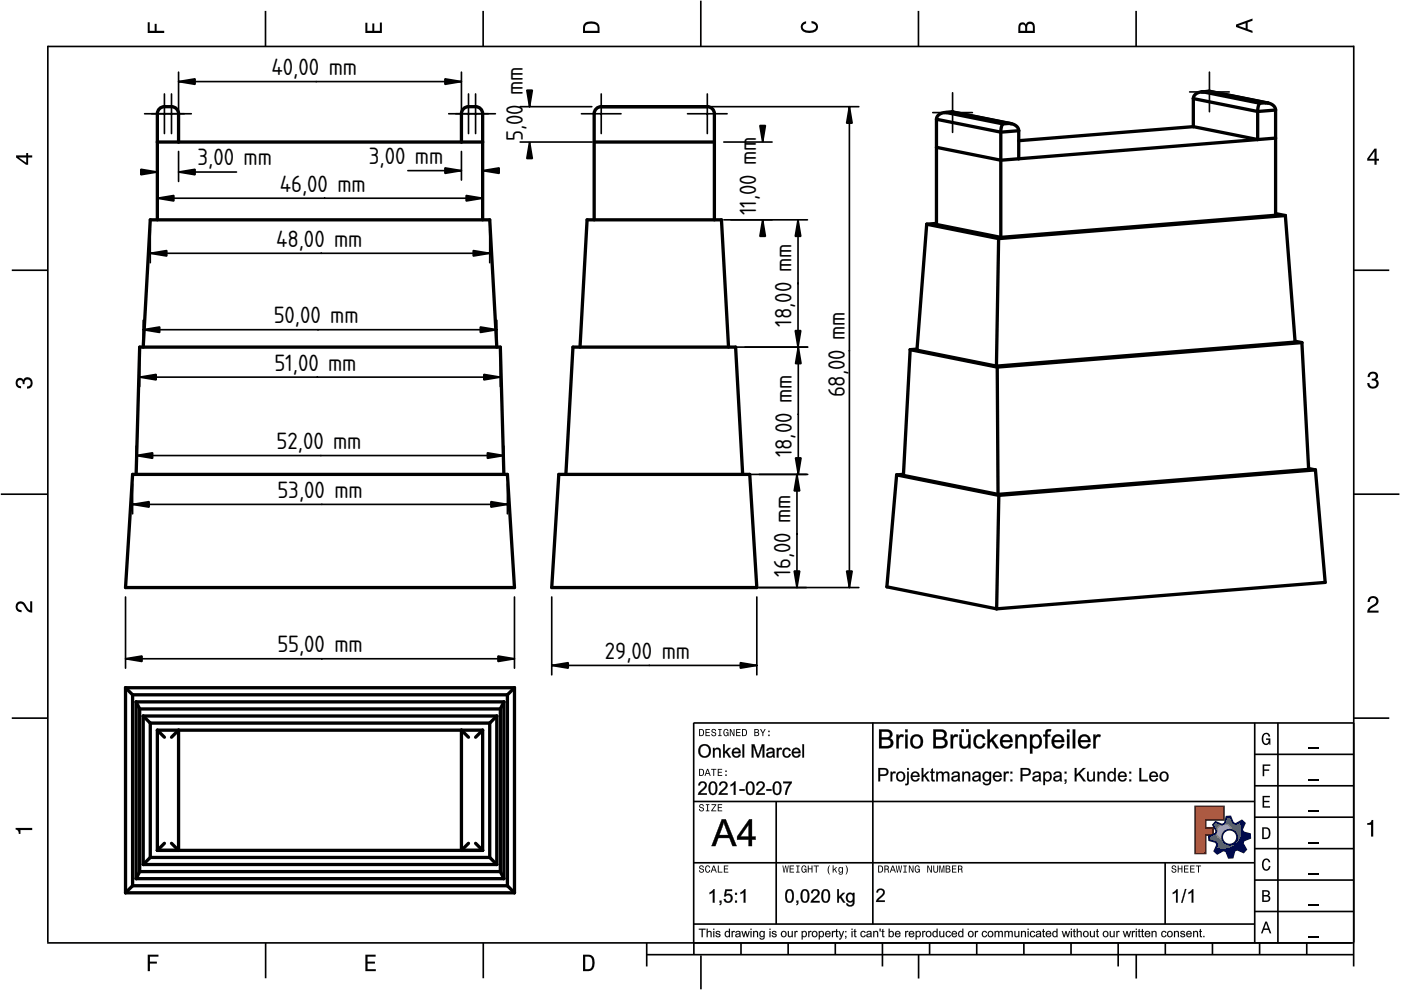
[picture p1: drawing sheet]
<svg xmlns="http://www.w3.org/2000/svg" width="297mm" height="210mm" viewBox="0 0 297 210" stroke-linecap="round" stroke-linejoin="round" font-family="sans-serif">
<defs><g id="words">
<g font-size="4.7">
<text x="57.6" y="15.9">40,00 mm</text>
<text x="110.9" y="20.2" transform="rotate(-90 110.9 20.2)">mm</text>
<text x="110.9" y="30" transform="rotate(-90 110.9 30)">5,00</text>
<text x="41.8" y="35.1">3,00 mm</text>
<text x="78.2" y="34.8">3,00 mm</text>
<text x="59.3" y="40.6">46,00 mm</text>
<text x="160.3" y="45.6" transform="rotate(-90 160.3 45.6)">11,00 mm</text>
<text x="58.6" y="52.3">48,00 mm</text>
<text x="58" y="68.5">50,00 mm</text>
<text x="167.8" y="69.2" transform="rotate(-90 167.8 69.2)">18,00 mm</text>
<text x="58.2" y="78.6">51,00 mm</text>
<text x="179.1" y="84.3" transform="rotate(-90 179.1 84.3)">68,00 mm</text>
<text x="58.6" y="95.2">52,00 mm</text>
<text x="167.9" y="97" transform="rotate(-90 167.9 97)">18,00 mm</text>
<text x="58.8" y="105.5">53,00 mm</text>
<text x="167.6" y="122.3" transform="rotate(-90 167.6 122.3)">16,00 mm</text>
<text x="58.8" y="138.3">55,00 mm</text>
<text x="128.2" y="139.7">29,00 mm</text>
</g>
</g></defs>
<g fill="none" stroke="#000" stroke-width=".35">
<path d="M10.1 9.7v190.1M10.1 9.9h277M56.3 2.3v7.5M102.4 2.3v7.5M148.6 .1v9.8M194.7 2.3v7.5M240.9 2.3v7.5M287 9.7v195.2M2.5 57.3h7.5M287.1 57.3h7.4M.2 104.8h10M287 104.8h9.7"/>
<path d="M2.5 152.3h7.5M147 153.3h140.1M147.1 153.3v49.1M185.1 153.2v42.8M266 159.9h21M266 153.3v46.7M270.9 153.3v46.7M287.1 152.3h7.4M147 169.9h119M164.6 169.9v26M266 179.9h21M266 173.3h21"/>
<path d="M266 166.6h21M10 199.9h277.1M56.3 199.9v7.5M102.5 199.9v7.5M137.1 199.9v5M147 195.9h119M147 182.9h119M157.1 199.9v2.5M167.1 199.9v2.5M177.1 199.9v2.5M187.1 199.9v5M197.1 199.9v2.5"/>
<path d="M207.1 199.9v2.5M217.1 199.9v2.5M227.1 199.9v2.5M237.1 199.9v5M247 182.9v13M247.1 199.9v2.5M257.1 199.9v2.5M266 193.3h21M266 186.6h21M267.1 199.9v2.5M277.1 199.9v2.5M137.1 202.4h150"/>
<path d="M148.6 202.6v7.2M194.8 202.4v5.1M240.9 202.4v5.1"/>
</g>
<g fill="#000">
<path d="M31.3 4.7h.4v1.8h1.1v-1.4h.4v1.4h1.6v.5h-3.5z" fill-rule="evenodd"/>
<path d="M77.5 4.8h.4v1.7h1v-1.5h.5v1.5h1.1v-1.7h.5v2.2h-3.5z" fill-rule="evenodd"/>
<path d="M124.1 4.9a2.19 2.19 0 0 0-.5 2.1h3.5v-1.2a1.42 1.42 0 0 0-1.7-1.3zM124.3 5.2a2.14 2.14 0 0 1 2.3 .3l.1 1h-2.7l.1-1z" fill-rule="evenodd"/>
<path d="M170.1 4.9l.8-.4v.5a.7 .7 0 0 0-.7 .5 .7 .7 0 0 0 .3 .8 1.69 1.69 0 0 0 2.5-.6 .9 .9 0 0 0-.9-.8v-.5a1.24 1.24 0 0 1 1.3 1.1 1.24 1.24 0 0 1-1 1.4 2.22 2.22 0 0 1-2.5-.7l-.1-.5z" fill-rule="evenodd"/>
<path d="M216.1 5l-.2 .8v1.2h3.5v-1.3a.98 .98 0 0 0-.7-1.1 .98 .98 0 0 0-1.2 .6 .84 .84 0 0 0-1.4-.2zM216.4 5.3a.54 .54 0 0 1 .7-.1 .54 .54 0 0 1 .3 .6v.7h-1.1zM217.9 5.2a.62 .62 0 0 1 .7-.1 .62 .62 0 0 1 .4 .6v.8h-1.2z" fill-rule="evenodd"/>
<path d="M262.1 5.2v.5l3.5 1.3v-.5l-1.1-.3v-1.4l1.1-.4v-.5zM262.6 5.5l1.5-.6v1.1z" fill-rule="evenodd"/>
<path d="M3.4 32.9v.5l2.1 1.5h.5v-1.5h.8v-.5h-.8v-.5h-.4v.5zM4 33.4h1.6v1.1z" fill-rule="evenodd"/>
<path d="M291.4 31.5l-1.5 2.1v.5h1.5v.8h.5v-.8h.5v-.4h-.5v-2.2zM291.4 32.1v1.6h-1.1z" fill-rule="evenodd"/>
<path d="M3.6 80.4a.86 .86 0 0 1 1.4 .1 1.06 1.06 0 0 1 1.2-.5 1.06 1.06 0 0 1 .7 1.2 1.1 1.1 0 0 1-1.2 1.2v-.4a.71 .71 0 0 0 .8-1 .71 .71 0 0 0-1.3-.1v.6h-.4a.61 .61 0 0 0-.3-.8 .61 .61 0 0 0-.8 .2 .61 .61 0 0 0 .2 .8l.6 .2v.4a1.15 1.15 0 0 1-1.2-.6 1.15 1.15 0 0 1 .3-1.3z" fill-rule="evenodd"/>
<path d="M290.3 79.1a1.08 1.08 0 0 1 1.3-.2 1.08 1.08 0 0 1 .5 1.3l-.4 .2a1.06 1.06 0 0 1 .6 1.3 1.06 1.06 0 0 1-1.2 .7 1.1 1.1 0 0 1-1.2-1.2h.4a.71 .71 0 0 0 1 .8 .71 .71 0 0 0 .1-1.3h-.6v-.4a.61 .61 0 0 0 .8-.3 .61 .61 0 0 0-.2-.8 .61 .61 0 0 0-.8 .2l-.2 .5h-.4z" fill-rule="evenodd"/>
<path d="M3.6 127.8a1.22 1.22 0 0 1 2 .7l.4 .6 .4 .3v-1.9h.4v2.4a1.8 1.8 0 0 1-1.7-1.4 .71 .71 0 0 0-.9-.5 .71 .71 0 0 0-.5 .8 .71 .71 0 0 0 .9 .6v.4a1.18 1.18 0 0 1-1.2-.6 1.18 1.18 0 0 1 .2-1.4z" fill-rule="evenodd"/>
<path d="M290.3 126.7a1.18 1.18 0 0 1 1.9 .3 1.18 1.18 0 0 1-1 1.7l-.5 .3-.3 .5h1.9v.4h-2.4a1.8 1.8 0 0 1 1.4-1.7 .71 .71 0 0 0 .5-.9 .71 .71 0 0 0-.9-.5 .71 .71 0 0 0-.5 .8h-.4z" fill-rule="evenodd"/>
<path d="M148.2 154.6v1.5h.5a.77 .77 0 0 0 .6-.8 .77 .77 0 0 0-.6-.7zM148.4 154.8a.58 .58 0 0 1 .7 .5 .58 .58 0 0 1-.7 .6zM149.6 154.6v1.5h.9v-.2h-.7v-.5h.6v-.2h-.6v-.4h.7v-.2zM151 154.7a.53 .53 0 0 0 0 .6 .53 .53 0 0 0 .6 .2 .32 .32 0 0 1-.3 .5 .32 .32 0 0 1-.3-.4h-.2a.5 .5 0 0 0 .7 .5 .5 .5 0 0 0 .1-.8l-.4-.1a.28 .28 0 0 1-.1-.4 .28 .28 0 0 1 .4-.1 .28 .28 0 0 1 .1 .3h.2a.51 .51 0 0 0-.3-.4 .51 .51 0 0 0-.5 .1zM152.3 154.6v.2h.2v1.1h-.2v.2h.7v-.2h-.3v-1.1h.3v-.2zM153.5 154.7a.81 .81 0 0 0 .5 1.4l.3-.2 .2 .2v-.8h-.6v.1h.4l-.2 .5a.6 .6 0 0 1-.5-.6 .6 .6 0 0 1 .4-.6l.2 .3h.2l-.1-.3a.53 .53 0 0 0-.8 0zM154.7 154.6v1.5h.2v-1.3l.6 1.3h.2v-1.5h-.2v1.2l-.5-1.2zM156.1 154.6v1.5h.9v-.2h-.7v-.5h.6v-.2h-.6v-.4h.7v-.2zM157.3 154.6v1.5h.5a.77 .77 0 0 0 .6-.8 .77 .77 0 0 0-.6-.7zM157.5 154.8a.58 .58 0 0 1 .7 .5 .58 .58 0 0 1-.7 .6zM159.9 154.6v1.5h.6a.42 .42 0 0 0 .5-.3 .42 .42 0 0 0-.3-.5l.2-.2-.1-.4zM160.1 154.8h.3a.23 .23 0 0 1 .3 .2 .23 .23 0 0 1-.3 .2h-.3zM160.1 155.4h.4a.26 .26 0 0 1 .3 .2 .26 .26 0 0 1-.3 .3h-.4zM161.1 154.6l.5 .9v.6h.2v-.6l.5-.9h-.2l-.4 .7-.3-.7zM162.9 155.8v.3h.3v-.3zM162.9 154.9v.3h.3v-.3z" fill-rule="evenodd"/>
<path d="M267.8 155.7a.85 .85 0 0 1 .9-.3 .85 .85 0 0 1 .6 .8h-.3l-.1-.3a.49 .49 0 0 0-.4-.3 .49 .49 0 0 0-.5 .3 1.2 1.2 0 0 0 .4 1.8 .66 .66 0 0 0 .6-.8h-.6v-.3h.9v1.3h-.1l-.1-.3-.3 .3a.85 .85 0 0 1-1.2-.7v-1.1z" fill-rule="evenodd"/>
<path d="M3.3 175.5h3.5v.5h-2.5v.8h-.3a.77 .77 0 0 0-.7-.9z" fill-rule="evenodd"/>
<path d="M148.4 170.6a.53 .53 0 0 0 0 .6 .53 .53 0 0 0 .6 .2 .32 .32 0 0 1-.3 .5 .32 .32 0 0 1-.3-.4h-.2a.5 .5 0 0 0 .7 .6 .5 .5 0 0 0 .1-.9l-.4-.1a.28 .28 0 0 1-.1-.4 .28 .28 0 0 1 .4-.1 .28 .28 0 0 1 .1 .4h.2a.51 .51 0 0 0-.3-.5 .51 .51 0 0 0-.5 .1zM149.7 170.5v.2h.2v1.1h-.2v.2h.7v-.2h-.3v-1.1h.3v-.2zM150.8 170.5v.2h.8l-.8 1.3h1.1v-.2h-.9l.9-1.3zM152.2 170.5v1.5h.9v-.2h-.7v-.5h.6v-.2h-.6v-.4h.7v-.2z" fill-rule="evenodd"/>
<path d="M148.2 163v1.5h.5a.77 .77 0 0 0 .6-.7 .77 .77 0 0 0-.6-.8zM148.4 163.2a.57 .57 0 0 1 .7 .6 .57 .57 0 0 1-.7 .5zM149.9 163l-.5 1.5h.2l.1-.4h.6l.2 .4h.2l-.6-1.5zM150 163.2l.3 .7h-.5zM150.8 163v.2h.4v1.3h.2v-1.3h.5v-.2zM152.2 163v1.5h.9v-.2h-.7v-.5h.6v-.2h-.6v-.4h.7v-.2zM153.8 164.2v.3h.3v-.3zM153.8 163.4v.3h.3v-.3z" fill-rule="evenodd"/>
<path d="M253.4 171h6.1v2.8h-3.9v1.7h1.6v1.5h-1.6v4h-2.2z" fill-rule="evenodd"/>
<path d="M257.7 174.3l-.5 .6 .7 1.3-.2 .6-1.4 .5v.9l1.5 .4 .3 .5-.7 1.4 .7 .5 1.3-.7 .6 .2 .5 1.4 .9-.1 .3-1.4 .6-.3 1.4 .6 .5-.6-.7-1.3 .2-.6 1.4-.5-.1-.9-1.4-.4-.3-.5 .6-1.4-.6-.6-1.3 .8-.6-.2-.5-1.4h-.9l-.4 1.5-.5 .2zM259.1 177.5a1.6 1.6 0 0 1 3.2 0 1.6 1.6 0 0 1-3.2 0z" fill-rule="evenodd"/>
<path d="M267.7 168.7h1.5v.3h-1.2v.8h1.1v.3h-1.1v.8h1.3v.3h-1.6z" fill-rule="evenodd"/>
<path d="M267.7 162.1h1.6v.3h-1.3v.7h1.1v.3h-1.1v1.2h-.3z" fill-rule="evenodd"/>
<path d="M267.6 175.4v2.5h.8a1.37 1.37 0 0 0 .7-2.2 1.56 1.56 0 0 0-1.5-.3zM267.9 175.7a.98 .98 0 0 1 1.2 .7 .98 .98 0 0 1-.7 1.2h-.5z" fill-rule="evenodd"/>
<path d="M289.9 174.5a.77 .77 0 0 0 .9-.6h.4v3.5h-.5v-2.5h-.8z" fill-rule="evenodd"/>
<path d="M148.4 183.6a.53 .53 0 0 0 0 .6 .53 .53 0 0 0 .6 .2 .32 .32 0 0 1-.3 .5 .32 .32 0 0 1-.3-.4h-.2a.5 .5 0 0 0 .7 .6 .5 .5 0 0 0 .1-.9l-.4-.1a.28 .28 0 0 1-.1-.4 .28 .28 0 0 1 .4-.1 .28 .28 0 0 1 .1 .4h.2a.51 .51 0 0 0-.3-.5 .51 .51 0 0 0-.5 .1zM149.6 183.7l-.1 .2a.67 .67 0 0 0 .1 .9 .67 .67 0 0 0 .8 .1l.2-.4h-.2l-.2 .3a.6 .6 0 0 1-.5-.5 .6 .6 0 0 1 .4-.6l.3 .3h.2l-.2-.4a.5 .5 0 0 0-.8 .1zM151.2 183.5l-.5 1.5h.2l.1-.4h.6l.2 .4h.2l-.6-1.5zM151.3 183.7l.3 .7h-.5zM152.2 183.5v1.5h1v-.2h-.8v-1.3zM153.5 183.5v1.5h.9v-.2h-.7v-.5h.6v-.2h-.6v-.4h.7v-.2z" fill-rule="evenodd"/>
<path d="M165.9 183.5l.3 1.5h.1l.3-1.3 .2 1.3h.2l.2-1.5h-.1l-.2 1.3-.2-1.3h-.2l-.2 1.3-.2-1.3zM167.4 183.5v1.5h1v-.2h-.8v-.5h.7v-.2h-.7v-.4h.7v-.2zM168.8 183.5v.2h.3v1.1h-.3v.2h.7v-.2h-.2v-1.1h.2v-.2zM170.1 183.7a.82 .82 0 0 0 .5 1.3l.3-.2 .1 .2v-.8h-.5v.2h.3l-.2 .4a.6 .6 0 0 1-.5-.5 .6 .6 0 0 1 .5-.6l.2 .3h.2l-.2-.4a.53 .53 0 0 0-.7 .1zM171.3 183.5v1.5h.2v-.7h.6v.7h.2v-1.5h-.2v.6h-.6v-.6zM172.5 183.5v.2h.5v1.3h.2v-1.3h.4v-.2zM175.8 183.5a1.35 1.35 0 0 0 .2 1.9 1.84 1.84 0 0 1 0-1.9zM176.5 183.5v1.5h.2v-.4l.2-.2 .4 .6h.2l-.4-.7 .4-.5h-.2l-.6 .6v-.9zM177.9 184a.59 .59 0 0 0-.2 .7 .59 .59 0 0 0 .7 .3l.1-.2a.31 .31 0 0 1-.1 .5 .31 .31 0 0 1-.4-.2h-.2a.47 .47 0 0 0 .5 .4 .47 .47 0 0 0 .4-.5v-1.2h-.2v.2l-.3-.2zM178 184.1l.1-.1a.42 .42 0 0 1 .4 .4 .42 .42 0 0 1-.4 .5l-.1-.3zM179.3 183.5a1.85 1.85 0 0 1 0 1.9 1.22 1.22 0 0 0 0-1.9z" fill-rule="evenodd"/>
<path d="M186.2 183.5v1.5h.5a.77 .77 0 0 0 .6-.7 .77 .77 0 0 0-.6-.8zM186.4 183.7a.58 .58 0 0 1 .6 .6 .58 .58 0 0 1-.6 .5zM187.5 183.5v1.5h.2v-.6a.45 .45 0 0 1 .5 .1 .45 .45 0 0 1 .1 .5h.2l-.2-.7a.42 .42 0 0 0 .1-.5 .42 .42 0 0 0-.4-.3zM187.7 183.7h.2a.26 .26 0 0 1 .4 .3 .26 .26 0 0 1-.4 .2h-.2zM189.2 183.5l-.6 1.5h.2l.2-.4h.6l.1 .4h.2l-.5-1.5zM189.3 183.7l.2 .7h-.4zM189.9 183.5l.3 1.5h.2l.2-1.3 .2 1.3h.2l.3-1.5h-.2l-.2 1.3-.2-1.3h-.2l-.2 1.3-.2-1.3zM191.5 183.5v.2h.3v1.1h-.3v.2h.8v-.2h-.3v-1.1h.3v-.2zM192.7 183.5v1.5h.2v-1.2l.5 1.2h.3v-1.5h-.2v1.2l-.6-1.2zM194.1 183.7a.81 .81 0 0 0 .5 1.3l.3-.2 .1 .2v-.8h-.5v.2h.3l-.2 .4a.6 .6 0 0 1-.5-.5 .6 .6 0 0 1 .5-.6l.2 .3h.2l-.2-.4a.53 .53 0 0 0-.7 .1zM196.6 183.5v1.5h.2v-1.2l.6 1.2h.2v-1.5h-.2v1.2l-.6-1.2zM197.9 183.5v.9a.52 .52 0 0 0 .5 .6 .52 .52 0 0 0 .5-.6v-.9h-.2v.9a.33 .33 0 0 1-.3 .5 .33 .33 0 0 1-.3-.5v-.9zM199.2 183.5v1.5h.1v-1.4l.3 1.4h.2l.3-1.4v1.4h.1v-1.5h-.2l-.3 1.3-.3-1.3zM200.5 183.5v1.5h.6a.42 .42 0 0 0 .4-.3 .42 .42 0 0 0-.2-.5l.2-.2-.1-.4zM200.7 183.7h.3a.23 .23 0 0 1 .3 .2 .23 .23 0 0 1-.3 .2h-.3zM200.7 184.3h.3a.26 .26 0 0 1 .3 .3 .26 .26 0 0 1-.3 .2h-.3zM201.8 183.5v1.5h1v-.2h-.8v-.5h.7v-.2h-.7v-.4h.8v-.2zM203.1 183.5v1.5h.2v-.6a.45 .45 0 0 1 .5 .1 .45 .45 0 0 1 .1 .5h.2l-.2-.7a.42 .42 0 0 0 .1-.5 .42 .42 0 0 0-.4-.3zM203.3 183.7h.3a.26 .26 0 0 1 .3 .3 .26 .26 0 0 1-.4 .2h-.2z" fill-rule="evenodd"/>
<path d="M248.5 183.6a.53 .53 0 0 0 0 .6 .53 .53 0 0 0 .6 .2 .32 .32 0 0 1-.2 .5 .32 .32 0 0 1-.3-.4h-.2a.5 .5 0 0 0 .6 .6 .5 .5 0 0 0 .2-.9l-.4-.1a.28 .28 0 0 1-.1-.4 .28 .28 0 0 1 .3-.1 .28 .28 0 0 1 .2 .4h.2a.51 .51 0 0 0-.3-.5 .51 .51 0 0 0-.6 .1zM249.7 183.5v1.5h.2v-.7h.6v.7h.2v-1.5h-.2v.6h-.6v-.6zM251 183.5v1.5h1v-.2h-.8v-.5h.7v-.2h-.7v-.4h.8v-.2zM252.3 183.5v1.5h1v-.2h-.8v-.5h.7v-.2h-.7v-.4h.8v-.2zM253.5 183.5v.2h.5v1.3h.2v-1.3h.5v-.2z" fill-rule="evenodd"/>
<path d="M268.3 195.4l-1 2.5h.4l.2-.7h1l.3 .7h.3l-.9-2.5zM268.4 195.8l.4 1.1h-.7z" fill-rule="evenodd"/>
<path d="M267.6 188.7v2.5h1a.7 .7 0 0 0 .7-.5 .7 .7 0 0 0-.4-.8 .61 .61 0 0 0 .3-.8 .61 .61 0 0 0-.7-.4zM267.9 189h.6a.38 .38 0 0 1 .4 .4 .38 .38 0 0 1-.5 .4h-.5zM267.9 190.1h.6a.44 .44 0 0 1 .5 .4 .44 .44 0 0 1-.5 .4h-.6z" fill-rule="evenodd"/>
<path d="M267.8 182.3a.85 .85 0 0 1 .9-.3 .85 .85 0 0 1 .6 .8h-.3l-.1-.2a.47 .47 0 0 0-.4-.3 .47 .47 0 0 0-.4 .3 1.21 1.21 0 0 0 .4 1.7 .64 .64 0 0 0 .5-.7h.4a.89 .89 0 0 1-.8 1 .89 .89 0 0 1-1-.7v-1.1z" fill-rule="evenodd"/>
<path d="M31.3 202.4h2.3v.4h-1.8v1.1h1.5v.4h-1.5v1.6h-.5z" fill-rule="evenodd"/>
<path d="M77.5 202.4h2.1v.4h-1.7v1.1h1.6v.4h-1.6v1.2h1.8v.4h-2.2z" fill-rule="evenodd"/>
<path d="M123.6 202.4v3.5h1.2a1.42 1.42 0 0 0 1.3-1.7 1.38 1.38 0 0 0-1.3-1.8zM124.1 202.8l1 .1a1.89 1.89 0 0 1 0 2.5l-1 .1z" fill-rule="evenodd"/>
</g>
<path d="M277.3 158.6h2.2M277.3 178.6h2.2M277.3 172h2.2M277.3 165.3h2.2M277.3 198.6h2.2M277.3 192h2.2M277.3 185.3h2.2" fill="none" stroke="#000" stroke-width=".25"/>
<g fill="#000">
<path d="M186.1 188.6a.93 .93 0 0 1 1.4 .2 .93 .93 0 0 1-.5 1.4l-.8 .7h1.4v.3h-1.9a3.2 3.2 0 0 1 1.4-1.6 .54 .54 0 0 0-.2-.9 .54 .54 0 0 0-.7 .6l-.4-.1z"/>
<path d="M148.4 158.1a1.41 1.41 0 0 1 2 .2 1.41 1.41 0 0 1-.2 2 1.41 1.41 0 0 1-2-.3l-.1-1.1zM148.4 158.2a1.38 1.38 0 0 0 .1 2.1 1.38 1.38 0 0 0 2-.3 1.38 1.38 0 0 0-.2-1.9 1.38 1.38 0 0 0-1.9 .1zM148.7 158.4a1.08 1.08 0 0 0-.2 1.4 1.08 1.08 0 0 0 1.4 .4 1.09 1.09 0 0 0 .4-1.4 1.09 1.09 0 0 0-1.4-.6zM148.7 158.3a1.07 1.07 0 0 1 1.4 .2 1.07 1.07 0 0 1 0 1.4 1.07 1.07 0 0 1-1.4 .2l-.3-.8zM151.1 158.6h.4v.3a.73 .73 0 0 1 .9-.4 .73 .73 0 0 1 .4 .9v1.2h-.4v-1.2a.47 .47 0 0 0-.5-.6 .47 .47 0 0 0-.4 .7v1.1h-.4zM151.2 158.6v2h.3v-1.1a.52 .52 0 0 1 .4-.7 .52 .52 0 0 1 .6 .6v1.2h.3v-1.6a.73 .73 0 0 0-.7-.5 .73 .73 0 0 0-.7 .5l.1-.4zM153.3 157.8h.4v1.6l.8-.8h.5l-.9 .7 .9 1.3h-.4l-.7-1-.2 .2v.8h-.4zM153.3 157.8v2.8h.4l-.1-.8 .3-.3 .7 1.1h.4l-.9-1.3 .8-.7h-.4l-.9 .9 .1-1.7zM155.4 158.8a.96 .96 0 0 1 1.2-.2 .96 .96 0 0 1 .4 1.1h-1.4a.57 .57 0 0 0 .4 .6 .57 .57 0 0 0 .7-.4l.3 .1a.85 .85 0 0 1-1.1 .6 1.15 1.15 0 0 1-.5-1.8zM155.5 158.8a1.01 1.01 0 0 0-.1 1.5 1.01 1.01 0 0 0 1.4 0l.2-.3h-.3a.59 .59 0 0 1-.7 .4 .59 .59 0 0 1-.5-.7h1.5a.92 .92 0 0 0-.5-1 .92 .92 0 0 0-1 .1zM155.7 159l-.2 .4h1.2l-.4-.5zM155.7 159l.4-.2 .3 .1 .3 .5h-1.2zM157.4 157.8h.4v2.8h-.4zM157.4 157.8v2.8h.4v-2.8zM159.4 157.8h.6l.7 2.4 .8-2.4h.6v2.8h-.4v-2.3l-.8 2.3h-.4l-.8-2.4 .1 2.4h-.4zM159.4 157.8v2.8h.3l.1-2.4 .7 2.4h.4l.8-2.3v2.3h.3v-2.8h-.5l-.8 2.5-.8-2.5zM162.6 158.8a.87 .87 0 0 1 1-.3 .87 .87 0 0 1 .6 .8l.2 1.3h-.5v-.2a.74 .74 0 0 1-1 .2 .74 .74 0 0 1-.3-.9l1.2-.4a.5 .5 0 0 0-.4-.4 .5 .5 0 0 0-.6 .3h-.3zM162.7 158.8l-.2 .4h.3a.54 .54 0 0 1 1-.3l.1 .4-1 .2a.63 .63 0 0 0-.4 .7 .87 .87 0 0 0 1.4 .1l.1 .3h.3l-.1-1.6a.96 .96 0 0 0-1.5-.2zM162.9 159.9a.45 .45 0 0 0 .4 .5 .45 .45 0 0 0 .5-.4l.1-.4zM162.9 159.8l1-.3a.61 .61 0 0 1-.3 .8 .61 .61 0 0 1-.8-.2zM164.7 158.6h.3v.3a.47 .47 0 0 1 .4-.4 .47 .47 0 0 1 .4 .2l-.1 .3-.4-.1-.2 .2v1.5h-.4zM164.7 158.6v2h.3v-1.1a.46 .46 0 0 1 .1-.5 .46 .46 0 0 1 .6 0l.1-.4h-.5l-.3 .3v-.3zM166.2 158.7a.84 .84 0 0 1 .9-.2 .84 .84 0 0 1 .5 .7l-.3 .1a.54 .54 0 0 0-.7-.4 .54 .54 0 0 0-.3 .7 .53 .53 0 0 0 .3 .7 .53 .53 0 0 0 .7-.5l.4 .1a.93 .93 0 0 1-1.2 .8 .93 .93 0 0 1-.6-1.3zM166.2 158.8a.99 .99 0 0 0-.1 1.4 .99 .99 0 0 0 1.4 .1l.2-.4h-.4a.57 .57 0 0 1-.7 .5 .57 .57 0 0 1-.4-.8 .58 .58 0 0 1 .4-.8 .58 .58 0 0 1 .7 .4h.3a.85 .85 0 0 0-1.4-.4zM168.1 158.8a.96 .96 0 0 1 1.2-.2 .96 .96 0 0 1 .4 1.1h-1.4a.57 .57 0 0 0 .4 .6 .57 .57 0 0 0 .7-.4l.3 .1a.85 .85 0 0 1-1.2 .6 1.15 1.15 0 0 1-.4-1.8zM168.2 158.8a1.01 1.01 0 0 0-.1 1.5 1.01 1.01 0 0 0 1.4 0l.2-.3h-.3a.59 .59 0 0 1-.8 .4 .59 .59 0 0 1-.4-.7h1.5a.92 .92 0 0 0-.5-1 .92 .92 0 0 0-1 .1zM168.4 159l-.2 .4h1.2l-.4-.5zM168.4 159l.4-.2 .3 .1 .3 .5h-1.2zM170.1 157.8h.4v2.8h-.4zM170.1 157.8v2.8h.4v-2.8z"/>
<path d="M148.4 158.2a1.38 1.38 0 0 1 2 .1 1.38 1.38 0 0 1-.2 2 1.38 1.38 0 0 1-2-.4l-.1-1zM148.7 158.4a1.11 1.11 0 0 0-.2 1.4 1.11 1.11 0 0 0 1.4 .4 1.11 1.11 0 0 0 .4-1.4 1.11 1.11 0 0 0-1.4-.6zM151.2 158.6h.3v.3a.72 .72 0 0 1 .9-.3 .72 .72 0 0 1 .4 .8v1.2h-.3v-1.2a.5 .5 0 0 0-.6-.6 .5 .5 0 0 0-.4 .7v1.1h-.3zM153.3 157.8h.4v1.6l.8-.8h.4l-.8 .7 .9 1.3h-.4l-.7-1-.2 .2v.8h-.4zM155.4 158.8a.94 .94 0 0 1 1.2-.2 .94 .94 0 0 1 .4 1.1h-1.5a.59 .59 0 0 0 .5 .6 .59 .59 0 0 0 .7-.3h.3a1 1 0 0 1-1.4 .5 1 1 0 0 1-.3-1.5zM155.7 159l-.2 .4h1.2a.56 .56 0 0 0-.4-.5 .56 .56 0 0 0-.6 .1zM157.4 157.8h.4v2.8h-.4zM159.4 157.8h.5l.8 2.4 .8-2.4h.5v2.8h-.3v-2.3l-.8 2.3h-.4l-.8-2.4v2.4h-.3zM162.7 158.8a.87 .87 0 0 1 .9-.3 .87 .87 0 0 1 .6 .8l.1 1.3h-.3l-.1-.2a.74 .74 0 0 1-.9 .3 .74 .74 0 0 1-.5-.9l.4-.3 1-.2a.51 .51 0 0 0-.5-.5 .51 .51 0 0 0-.6 .4h-.3zM162.9 159.8a.36 .36 0 0 0 0 .5 .36 .36 0 0 0 .5 .1l.4-.3 .1-.5zM164.7 158.6h.3v.3l.2-.3h.4h.2l-.1 .4a.45 .45 0 0 0-.5 0 .45 .45 0 0 0-.2 .5v1.1h-.3zM166.2 158.8a.86 .86 0 0 1 1.4 .4h-.3a.55 .55 0 0 0-.7-.3 .55 .55 0 0 0-.3 .7 .56 .56 0 0 0 .3 .7 .56 .56 0 0 0 .7-.4h.4a.94 .94 0 0 1-1.3 .7 .94 .94 0 0 1-.4-1.4zM168.1 158.8a.94 .94 0 0 1 1.2-.2 .94 .94 0 0 1 .4 1.1h-1.5a.59 .59 0 0 0 .5 .6 .59 .59 0 0 0 .7-.3h.3a1 1 0 0 1-1.4 .5 1 1 0 0 1-.3-1.5zM168.4 159l-.2 .4h1.2a.56 .56 0 0 0-.4-.5 .56 .56 0 0 0-.6 .1zM170.1 157.8h.4v2.8h-.4z"/>
<path d="M186.4 154.6h1.5a1.03 1.03 0 0 1 1.2 .6 1.03 1.03 0 0 1-.5 1.3 1.08 1.08 0 0 1 .8 1.1 1.08 1.08 0 0 1-.8 1l-2.2 .1zM186.4 154.7v4l1.5-.1a1.1 1.1 0 0 0 1.4-.7 1.1 1.1 0 0 0-.7-1.4 .99 .99 0 0 0 .5-1.2 .99 .99 0 0 0-1.2-.6zM186.9 155.1v1.2h.9a.64 .64 0 0 0 .9-.6 .64 .64 0 0 0-1-.5zM186.9 155.1h.8a.67 .67 0 0 1 .9 .3 .67 .67 0 0 1-.3 .9l-1.4 .1zM186.9 156.8v1.4h1a.71 .71 0 0 0 .9-.8 .71 .71 0 0 0-1-.6zM186.9 156.8h.9a.73 .73 0 0 1 1 .4 .73 .73 0 0 1-.5 1h-1.4zM190 155.7h.5v.5a.68 .68 0 0 1 1.2-.3l-.2 .5a.54 .54 0 0 0-.9 .2v2.1h-.6zM190.1 155.8v2.9h.4v-1.6a.65 .65 0 0 1 .2-.7 .65 .65 0 0 1 .8-.1l.1-.4a.74 .74 0 0 0-1.1 .3v-.4zM191.9 154.6h.5v.7h-.5zM191.9 154.7v.5h.5v-.5zM191.9 155.7h.5v3h-.5zM191.9 155.8v2.9h.5v-2.9zM193.4 156a1.5 1.5 0 0 1 2.3 1 1.5 1.5 0 0 1-1.9 1.7 1.71 1.71 0 0 1-.4-2.7zM193.4 156a1.52 1.52 0 0 0-.3 1.9 1.52 1.52 0 0 0 1.7 .7 1.48 1.48 0 0 0 .8-2.1 1.48 1.48 0 0 0-2.2-.5zM193.8 156.4a1.08 1.08 0 0 0-.3 1.2 1.08 1.08 0 0 0 1.1 .7 1.1 1.1 0 0 0 .6-1.3 1.1 1.1 0 0 0-1.1-.8zM193.7 156.4a.96 .96 0 0 1 1.3-.1 .96 .96 0 0 1 .2 1.2 .89 .89 0 0 1-1.1 .8 .89 .89 0 0 1-.6-1.1zM197.9 154.6h1.5a1.03 1.03 0 0 1 1.3 .6 1.03 1.03 0 0 1-.5 1.3 1.08 1.08 0 0 1 .7 1.1 1.08 1.08 0 0 1-.8 1l-2.2 .1zM197.9 154.7v4l1.5-.1a1.1 1.1 0 0 0 1.4-.7 1.1 1.1 0 0 0-.7-1.4 .99 .99 0 0 0 .5-1.2 .99 .99 0 0 0-1.2-.6zM198.4 155.1v1.2h.9a.64 .64 0 0 0 .9-.6 .64 .64 0 0 0-1-.5zM198.4 155.1h.8a.67 .67 0 0 1 .9 .3 .67 .67 0 0 1-.3 .9l-1.4 .1zM198.4 156.8v1.4h1a.71 .71 0 0 0 .9-.8 .71 .71 0 0 0-1-.6zM198.4 156.8h.9a.73 .73 0 0 1 1.1 .4 .73 .73 0 0 1-.6 1h-1.4zM201.5 155.7h.5v.5a.68 .68 0 0 1 1.2-.3l-.2 .5a.54 .54 0 0 0-.9 .2v2.1h-.6zM201.6 155.8v2.9h.5l-.1-1.6a.65 .65 0 0 1 .2-.7 .65 .65 0 0 1 .8-.1l.1-.4a.74 .74 0 0 0-1.1 .3v-.4zM203.4 155.7h.5v2.2a.72 .72 0 0 0 1 .3 .72 .72 0 0 0 .4-.9v-1.6h.5v3h-.5v-.5a1.05 1.05 0 0 1-1 .5 1.05 1.05 0 0 1-.9-.7zM203.4 155.8l.1 1.8a1.01 1.01 0 0 0 .7 1.1 1.01 1.01 0 0 0 1.2-.6l-.1 .6h.5v-2.9h-.5v1.5a.75 .75 0 0 1-.7 1 .75 .75 0 0 1-.7-.9v-1.6zM203.8 154.6h.6v.6h-.6zM203.8 154.6v.6h.5v-.6zM204.8 154.6h.6v.6h-.6zM204.9 154.6v.6h.5v-.6zM206.8 156a1.26 1.26 0 0 1 2.1 .6l-.5 .1a.73 .73 0 0 0-.8-.6 .73 .73 0 0 0-.7 .8 .93 .93 0 0 0 .1 1 .93 .93 0 0 0 1 .3l.4-.6h.5a1.27 1.27 0 0 1-1.3 1.2 1.27 1.27 0 0 1-1.2-1.2v-1zM206.8 156a1.49 1.49 0 0 0-.3 1.9 1.49 1.49 0 0 0 1.8 .7l.4-.4 .2-.5-.5-.1a.77 .77 0 0 1-.8 .8 .77 .77 0 0 1-.7-.8 .99 .99 0 0 1 .1-1.1 .99 .99 0 0 1 1-.4l.4 .6 .5-.1a1.21 1.21 0 0 0-2.1-.6zM209.3 154.6h.6v2.3l1.1-1.2h.7l-1.2 1.1 1.3 1.9h-.7l-.9-1.5-.3 .3v1.2h-.6zM209.4 154.7v4h.5l-.1-1.2 .4-.4 1 1.6h.5l-1.2-1.9 1.2-1h-.7l-1.2 1.2 .1-2.3zM212.4 156.1a1.37 1.37 0 0 1 1.6-.3 1.37 1.37 0 0 1 .7 1.6l-2.1-.1a.83 .83 0 0 0 .6 1 .83 .83 0 0 0 1-.6l.5 .1a1.45 1.45 0 0 1-2 .8 1.45 1.45 0 0 1-.6-2zM212.4 156.1a1.48 1.48 0 0 0-.1 2 1.48 1.48 0 0 0 1.9 .4l.5-.7-.5-.1a.85 .85 0 0 1-1.1 .6 .85 .85 0 0 1-.6-1h2.2a1.86 1.86 0 0 0-.6-1.4l-1-.2zM212.8 156.3l-.2 .6h1.5a.77 .77 0 0 0-.4-.7 .77 .77 0 0 0-.9 .1zM212.8 156.3l.4-.2h.4l.4 .3 .2 .6h-1.7zM215.3 155.7h.5l-.1 .5a1.05 1.05 0 0 1 1.3-.5 1.05 1.05 0 0 1 .7 1.2v1.8h-.6v-1.8a.69 .69 0 0 0-.8-.8 .69 .69 0 0 0-.5 1v1.6h-.5zM215.3 155.8v2.9h.5l-.1-1.6a.74 .74 0 0 1 .6-1 .74 .74 0 0 1 .9 .8l-.1 1.8h.5v-2.3a1.05 1.05 0 0 0-.9-.7 1.05 1.05 0 0 0-1 .6v-.5zM218.4 155.7h.5l-.1 .4a1.12 1.12 0 0 1 1.2-.4 1.12 1.12 0 0 1 .9 1 1.41 1.41 0 0 1-.2 1.5 1.41 1.41 0 0 1-1.5 .4l-.3-.2v1.4h-.5zM218.4 155.8v4h.5v-1.5a1.18 1.18 0 0 0 1.4 .2 1.18 1.18 0 0 0 .6-1.3 1.16 1.16 0 0 0-.7-1.4 1.16 1.16 0 0 0-1.4 .4v-.4zM219.1 156.4a1.2 1.2 0 0 0 .5 1.9 1.17 1.17 0 0 0 .8-1.1 1.17 1.17 0 0 0-.8-1.1zM219.1 156.4a.81 .81 0 0 1 1-.2 .81 .81 0 0 1 .3 1 .86 .86 0 0 1-.8 1.1 .86 .86 0 0 1-.8-1.1zM221.7 154.8l.5-.2h.7l-.1 .5a.5 .5 0 0 0-.6 .1 .5 .5 0 0 0-.1 .6l.6-.1v.5l-.6-.1v2.6h-.5v-2.6l-.5 .1v-.5l.5 .1zM221.8 154.9l-.2 .9h-.4v.3h.4v2.6h.5v-2.6h.6v-.3h-.6a.51 .51 0 0 1 0-.7 .51 .51 0 0 1 .7 0l.1-.5h-.7zM223.3 156.1a1.37 1.37 0 0 1 1.7-.3 1.37 1.37 0 0 1 .6 1.6l-2.1-.1a.83 .83 0 0 0 .6 1 .83 .83 0 0 0 1-.6l.6 .1a1.45 1.45 0 0 1-2 .8 1.45 1.45 0 0 1-.7-2zM223.4 156.1a1.48 1.48 0 0 0-.2 2 1.48 1.48 0 0 0 2 .4l.4-.7-.5-.1a.85 .85 0 0 1-1 .6 .85 .85 0 0 1-.6-1h2.1a1.86 1.86 0 0 0-.5-1.4l-1.1-.2zM223.8 156.3l-.3 .6h1.6a.77 .77 0 0 0-.5-.7 .77 .77 0 0 0-.8 .1zM223.7 156.3l.4-.2h.5l.4 .3 .1 .6h-1.6zM226.2 154.6h.6v.7h-.6zM226.2 154.7v.5h.5v-.5zM226.2 155.7h.6v3h-.6zM226.2 155.8v2.9h.5v-2.9zM227.4 154.6h.6v4.1h-.6zM227.5 154.7v4h.5v-4zM228.9 156.1a1.37 1.37 0 0 1 1.7-.3 1.37 1.37 0 0 1 .6 1.6l-2.1-.1a.83 .83 0 0 0 .6 1 .83 .83 0 0 0 1-.6l.5 .1a1.45 1.45 0 0 1-1.9 .8 1.45 1.45 0 0 1-.7-2zM228.9 156.1a1.48 1.48 0 0 0-.1 2 1.48 1.48 0 0 0 1.9 .4l.5-.7-.5-.1a.85 .85 0 0 1-1 .6 .85 .85 0 0 1-.6-1h2.1a1.86 1.86 0 0 0-.6-1.4l-1-.2zM229.4 156.3l-.3 .6h1.6a.77 .77 0 0 0-.5-.7 .77 .77 0 0 0-.8 .1zM229.3 156.3l.4-.2h.4l.4 .3 .2 .6h-1.6zM231.8 155.7h.5v.5a.68 .68 0 0 1 1.1-.3l-.2 .5a.54 .54 0 0 0-.8 .2l-.1 2.1h-.5zM231.8 155.8v2.9h.5v-1.6a.65 .65 0 0 1 .1-.7 .65 .65 0 0 1 .8-.1l.2-.4a.74 .74 0 0 0-1.2 .3l.1-.4z"/>
<path d="M186.4 154.7h1.5a1.02 1.02 0 0 1 1.2 .5 1.02 1.02 0 0 1-.5 1.3 1.13 1.13 0 0 1 .7 1.5 1.13 1.13 0 0 1-1.4 .7h-1.5zM186.9 155.1v1.2h.9a.67 .67 0 0 0 .9-.6 .67 .67 0 0 0-1-.6zM186.9 156.8v1.4h1a.73 .73 0 0 0 1-.8 .73 .73 0 0 0-1.1-.6zM190.1 155.8h.4v.4a.7 .7 0 0 1 1.1-.3l-.1 .4a.64 .64 0 0 0-.8 .1 .64 .64 0 0 0-.2 .7v1.6h-.4zM191.9 154.7h.5v.5h-.5zM191.9 155.8h.5v2.9h-.5zM193.4 156a1.47 1.47 0 0 1 2.3 1 1.47 1.47 0 0 1-1.9 1.6 1.68 1.68 0 0 1-.4-2.6zM193.7 156.4a1.11 1.11 0 0 0-.2 1.2 1.11 1.11 0 0 0 1.1 .7 1.13 1.13 0 0 0 .6-1.3 1.13 1.13 0 0 0-1.1-.9zM197.9 154.7h1.5a1.02 1.02 0 0 1 1.2 .5 1.02 1.02 0 0 1-.4 1.3 1.13 1.13 0 0 1 .6 1.5 1.13 1.13 0 0 1-1.4 .7h-1.5zM198.4 155.1v1.2h.9a.67 .67 0 0 0 .9-.6 .67 .67 0 0 0-1-.6zM198.4 156.8v1.4h1a.73 .73 0 0 0 1-.8 .73 .73 0 0 0-1.1-.6zM201.6 155.8h.4v.4a.7 .7 0 0 1 1.1-.3l-.1 .4a.64 .64 0 0 0-.8 .1 .64 .64 0 0 0-.1 .7v1.6h-.5zM203.4 155.8h.5v1.6a.73 .73 0 0 0 .7 .9 .73 .73 0 0 0 .7-1v-1.5h.5v2.9h-.5v-.5a1.03 1.03 0 0 1-1.2 .5 1.03 1.03 0 0 1-.7-1.1zM203.8 154.6h.5v.6h-.5zM204.9 154.6h.5v.6h-.5zM206.8 156a1.23 1.23 0 0 1 2.1 .6l-.5 .1a.79 .79 0 0 0-1-.6 .79 .79 0 0 0-.5 1.1 .8 .8 0 0 0 .5 1.1 .8 .8 0 0 0 1-.7l.5 .1a1.31 1.31 0 0 1-1.6 1 1.31 1.31 0 0 1-.9-1.8zM209.4 154.7h.5v2.2l1.1-1.1h.7l-1.2 1 1.3 1.9h-.6l-1-1.5-.3 .3v1.2h-.5zM212.4 156.1a1.35 1.35 0 0 1 1.6-.3 1.35 1.35 0 0 1 .7 1.5h-2.2a.84 .84 0 0 0 .7 1 .84 .84 0 0 0 1-.6l.5 .1a1.42 1.42 0 0 1-2 .8 1.42 1.42 0 0 1-.6-2zM212.8 156.3l-.2 .6h1.6a.8 .8 0 0 0-.5-.7 .8 .8 0 0 0-.9 .1zM215.3 155.8h.4v.4a1.03 1.03 0 0 1 1.3-.5 1.03 1.03 0 0 1 .6 1.2v1.8h-.5v-1.8a.72 .72 0 0 0-.8-.8 .72 .72 0 0 0-.5 1v1.6h-.5zM218.4 155.8h.4v.3a1.19 1.19 0 0 1 1.5-.3 1.19 1.19 0 0 1 .6 1.4 1.22 1.22 0 0 1-.6 1.3 1.22 1.22 0 0 1-1.4-.1v1.4h-.5zM219.1 156.4a1.23 1.23 0 0 0 .5 1.9 1.19 1.19 0 0 0 .8-1.1 1.19 1.19 0 0 0-.8-1.1zM221.8 154.8l.4-.2h.7l-.1 .5h-.5l-.2 .2v.5h.6v.3h-.6v2.6h-.5v-2.6h-.4v-.3h.4zM223.3 156.1a1.35 1.35 0 0 1 1.7-.3 1.35 1.35 0 0 1 .6 1.5h-2.1a.84 .84 0 0 0 .6 1 .84 .84 0 0 0 1-.6l.5 .1a1.42 1.42 0 0 1-1.9 .8 1.42 1.42 0 0 1-.6-2zM223.8 156.3l-.3 .6h1.6a.8 .8 0 0 0-.5-.7 .8 .8 0 0 0-.8 .1zM226.2 154.7h.5v.5h-.5zM226.2 155.8h.5v2.9h-.5zM227.5 154.7h.5v4h-.5zM228.9 156.1a1.35 1.35 0 0 1 1.6-.3 1.35 1.35 0 0 1 .7 1.5h-2.1a.84 .84 0 0 0 .6 1 .84 .84 0 0 0 1-.6l.5 .1a1.42 1.42 0 0 1-1.9 .8 1.42 1.42 0 0 1-.7-2zM229.3 156.3l-.2 .6h1.6a.8 .8 0 0 0-.5-.7 .8 .8 0 0 0-.9 .1zM231.8 155.8h.5v.4a.7 .7 0 0 1 1.1-.3l-.2 .4a.64 .64 0 0 0-.8 .1 .64 .64 0 0 0-.1 .7v1.6h-.5z"/>
<path d="M148.3 165.9a.93 .93 0 0 1 1.5 .2 .93 .93 0 0 1-.6 1.3l-.7 .8h1.4v.3h-1.9a3.2 3.2 0 0 1 1.3-1.6 .54 .54 0 0 0-.2-.9 .54 .54 0 0 0-.7 .5h-.3zM150.6 165.8a.95 .95 0 0 1 1.1 .1 .95 .95 0 0 1 .4 1 1.19 1.19 0 0 1-1.2 1.6 1.93 1.93 0 0 1-.4-2.5zM150.9 166.1a1.92 1.92 0 0 0 .1 2.2h.3a1.75 1.75 0 0 0 0-2.3zM152.7 165.9a.93 .93 0 0 1 1.5 .2 .93 .93 0 0 1-.6 1.3l-.7 .8h1.4v.3h-1.9a3.2 3.2 0 0 1 1.3-1.6 .54 .54 0 0 0-.2-.9 .54 .54 0 0 0-.7 .5h-.3zM154.9 166.4l.8-.7h.2v2.8h-.3v-2.2l-.7 .4zM156.8 167.3h1.1v.4h-1.1zM158.5 165.8a.95 .95 0 0 1 1.1 .1 .95 .95 0 0 1 .4 1 1.19 1.19 0 0 1-1.2 1.6 1.93 1.93 0 0 1-.4-2.5zM158.8 166.1a1.92 1.92 0 0 0 .1 2.2h.3a1.75 1.75 0 0 0 0-2.3zM160.6 165.9a.93 .93 0 0 1 1.5 .2 .93 .93 0 0 1-.6 1.3l-.7 .8h1.4v.3h-1.9l.2-.5 .3-.4a1.2 1.2 0 0 0 .8-1.5 .55 .55 0 0 0-.6-.1 .55 .55 0 0 0-.3 .5h-.3zM162.5 167.3h1.1v.4h-1.1zM164.2 165.8a.95 .95 0 0 1 1.1 .1 .95 .95 0 0 1 .4 1 1.19 1.19 0 0 1-1.2 1.6 1.93 1.93 0 0 1-.4-2.5zM164.5 166.1a1.92 1.92 0 0 0 .1 2.2h.3a1.75 1.75 0 0 0 0-2.3zM166.1 165.7h1.8v.3l-.8 1.2-.3 1.3h-.4a4.2 4.2 0 0 1 1-2.4h-1.3z"/>
<path d="M148.3 165.9a.95 .95 0 0 1 1.5 .2 .95 .95 0 0 1-.5 1.4l-.8 .7h1.4v.3h-1.9l.1-.5 .6-.5a.95 .95 0 0 0 .6-1.4 .53 .53 0 0 0-.6-.1 .53 .53 0 0 0-.3 .6l-.4-.1zM148.3 165.9l-.2 .6h.3a.58 .58 0 0 1 .9-.5 .58 .58 0 0 1-.1 1.1l-.9 .8-.3 .6h1.9v-.3h-1.5l.6-.6a1.07 1.07 0 0 0 .4-1.8l-.7-.1zM150.6 165.8a1.04 1.04 0 0 1 1.2 .1 1.04 1.04 0 0 1 .3 1.2 1.06 1.06 0 0 1-.3 1.2 1.06 1.06 0 0 1-1.1 .2 2.18 2.18 0 0 1-.1-2.7zM150.7 165.9a2.3 2.3 0 0 0-.2 2.4 .91 .91 0 0 0 1.1 .1 .91 .91 0 0 0 .4-1 1.2 1.2 0 0 0-1-1.7zM150.8 166.2a2.16 2.16 0 0 0 .2 2h.3a1.74 1.74 0 0 0 0-2.2zM150.9 166h.4a1.76 1.76 0 0 1 0 2.3h-.3a1.9 1.9 0 0 1-.1-2.3zM152.7 165.9a.95 .95 0 0 1 1.5 .2 .95 .95 0 0 1-.5 1.4l-.8 .7h1.4v.3h-1.9l.1-.5 .6-.5a.95 .95 0 0 0 .6-1.4 .53 .53 0 0 0-.6-.1 .53 .53 0 0 0-.3 .6l-.4-.1zM152.7 165.9l-.2 .6h.3a.58 .58 0 0 1 .9-.5 .58 .58 0 0 1-.1 1.1l-.9 .8-.3 .6h1.9v-.3h-1.5l.6-.6a1.07 1.07 0 0 0 .4-1.8l-.7-.1zM154.9 166.4l.5-.4a.4 .4 0 0 1 .6-.3v2.8h-.4v-2.2l-.7 .5zM154.9 166.4v.3l.7-.5v2.3h.3v-2.8h-.2l-.3 .4zM156.8 167.3h1.1v.4h-1.1zM156.8 167.3v.4h1.1v-.4zM158.5 165.8a1.04 1.04 0 0 1 1.2 .1 1.04 1.04 0 0 1 .3 1.2 1.06 1.06 0 0 1-.3 1.2 1.06 1.06 0 0 1-1.1 .2 2.18 2.18 0 0 1-.1-2.7zM158.6 165.9a2.3 2.3 0 0 0-.2 2.4 .91 .91 0 0 0 1.1 .1 .91 .91 0 0 0 .4-1 1.2 1.2 0 0 0-1-1.7zM158.7 166.2a2.16 2.16 0 0 0 .2 2h.3a1.74 1.74 0 0 0 0-2.2zM158.8 166h.4a1.76 1.76 0 0 1 0 2.3h-.3a1.93 1.93 0 0 1-.1-2.3zM160.6 165.9a.95 .95 0 0 1 1.5 .2 .95 .95 0 0 1-.5 1.4l-.8 .7h1.4v.3h-1.9l.1-.5 .6-.5a.95 .95 0 0 0 .6-1.4 .53 .53 0 0 0-.6-.1 .53 .53 0 0 0-.3 .6l-.4-.1zM160.6 165.9l-.2 .6h.3a.58 .58 0 0 1 .9-.5 .58 .58 0 0 1-.1 1.1l-.9 .8-.3 .6h1.9v-.3h-1.5l.6-.6a1.07 1.07 0 0 0 .4-1.8l-.7-.1zM162.5 167.3h1.1v.4h-1.1zM162.5 167.3v.4h1.1v-.4zM164.2 165.8a1.04 1.04 0 0 1 1.2 .1 1.04 1.04 0 0 1 .3 1.2 1.06 1.06 0 0 1-.3 1.2 1.06 1.06 0 0 1-1.1 .2 2.18 2.18 0 0 1-.1-2.7zM164.3 165.9a2.3 2.3 0 0 0-.2 2.4 .91 .91 0 0 0 1.1 .1 .91 .91 0 0 0 .4-1 1.2 1.2 0 0 0-1-1.7zM164.4 166.2a2.16 2.16 0 0 0 .2 2h.3a1.74 1.74 0 0 0 0-2.2zM164.5 166h.4a1.76 1.76 0 0 1 0 2.3h-.3a1.9 1.9 0 0 1-.1-2.3zM166 165.7h1.9v.3l-.9 1.5-.2 1h-.4a4 4 0 0 1 1-2.4h-1.4zM166.1 165.7v.4h1.4a4.6 4.6 0 0 0-1.1 2.4h.4l.3-1.3 .8-1.2v-.3z"/>
<path d="M153 173.7h.9l2.3 5.7h-.9l-.6-1.7h-2.4l-.6 1.7h-.9zM153 173.7l-2.1 5.7h.8l.6-1.8h2.4l.6 1.8h.9l-2.3-5.7zM153.4 174.3l-.1 .8-.8 2h1.9zM153.4 174.3l1.1 2.8h-2.1zM158.8 173.7h.7l-.1 3.7 .8-.1v.8l-.8-.1 .1 1.4h-.8v-1.4l-2.5 .1v-.7zM158.9 173.7l-2.6 3.7v.6h2.5l-.1 1.4h.7v-1.4h.8v-.6h-.8v-3.7zM158.7 174.8l-1.7 2.6h1.7zM158.8 174.7v2.7h-1.9z"/>
<path d="M153 173.7h.9l2.3 5.7h-.9l-.6-1.7h-2.4l-.6 1.7h-.8zM153.4 174.3l-.9 2.8h1.9zM158.9 173.7h.5v3.7h.8v.6h-.8v1.4h-.7v-1.4h-2.4v-.6zM158.7 174.8l-1.7 2.6h1.7z"/>
<path d="M186.2 162.8l1.5 .1a.82 .82 0 0 1 .7 .7 .82 .82 0 0 1-.4 .8l-1.4 .1v1.2h-.4zM186.2 162.8v2.9h.4v-1.2a1.6 1.6 0 0 0 1.7-.4 .84 .84 0 0 0-.1-1 .84 .84 0 0 0-.9-.2zM186.6 163.2v1h.7a.51 .51 0 0 0 .6-.4 .51 .51 0 0 0-.2-.6zM186.6 163.2h.7a.55 .55 0 0 1 .7 .5 .55 .55 0 0 1-.7 .5h-.7zM188.8 163.6h.3v.3a.48 .48 0 0 1 .8-.2l-.1 .3a.38 .38 0 0 0-.6 .2v1.5h-.4zM188.8 163.6v2.1h.4l-.1-1.1a.46 .46 0 0 1 .2-.6 .46 .46 0 0 1 .5 0l.1-.3-.4-.1-.4 .3v-.3zM190.3 163.8a1.05 1.05 0 0 1 1.5 .2 1.05 1.05 0 0 1-.2 1.4 1.05 1.05 0 0 1-1.5-.2l-.1-.9zM190.3 163.8a1.09 1.09 0 0 0-.2 1.2 1.09 1.09 0 0 0 1 .7 1.04 1.04 0 0 0 .7-1.4 1.04 1.04 0 0 0-1.5-.5zM190.5 164.1a.74 .74 0 0 0-.1 .9 .74 .74 0 0 0 .8 .3 .72 .72 0 0 0 .3-1 .72 .72 0 0 0-1-.2zM190.5 164a.76 .76 0 0 1 1.1 .5 .76 .76 0 0 1-.6 .9 .84 .84 0 0 1-.5-1.4zM192.3 162.8h.4v.5h-.4zM192.3 162.8v.4h.4v-.4zM192.3 163.6h.4v2.4l-.2 .4-.5 .1h-.1v-.4l.3 .1 .1-.2zM192.3 163.6v2.4l-.1 .2h-.2l-.1 .2a.54 .54 0 0 0 .6 0 .54 .54 0 0 0 .2-.6v-2.2zM193.3 163.8a.97 .97 0 0 1 1.2-.1 .97 .97 0 0 1 .5 1h-1.5a.59 .59 0 0 0 .4 .7 .59 .59 0 0 0 .7-.4h.4a1.04 1.04 0 0 1-1.5 .6 1.04 1.04 0 0 1-.3-1.5zM193.4 163.9a1.04 1.04 0 0 0-.1 1.4 1.04 1.04 0 0 0 1.5 .1l.2-.4h-.4a.6 .6 0 0 1-.7 .4 .6 .6 0 0 1-.5-.7h1.6a.94 .94 0 0 0-.5-1 .94 .94 0 0 0-1.1 .2zM193.7 164l-.2 .4h1.1l-.4-.5zM193.6 164l.6-.1 .3 .1 .1 .5h-1.2zM195.4 162.8h.4v1.6l.8-.8h.5l-.8 .8 .9 1.3h-.5l-.7-1.1-.2 .3v.8h-.4zM195.4 162.8v2.9h.4l-.1-.9 .3-.2 .7 1.1h.4l-.9-1.3 .8-.8h-.4l-.9 .9 .1-1.7zM197.4 163.1l.4-.2v.7h.4v.3h-.4v1.2l.1 .2h.3v.4a.55 .55 0 0 1-.6-.1 .55 .55 0 0 1-.2-.5l.1-1.2h-.3v-.3h.3zM197.5 163.1v.5h-.3v.3h.3v1.2a.49 .49 0 0 0 .1 .5 .49 .49 0 0 0 .6 0v-.2a.25 .25 0 0 1-.3 0 .25 .25 0 0 1-.1-.3v-1.2h.3v-.3h-.3v-.7zM198.5 163.6h.3v.3a.69 .69 0 0 1 1.2 0 .67 .67 0 0 1 .8-.3 .67 .67 0 0 1 .5 .7v1.4h-.4v-1.3a.44 .44 0 0 0-.5-.5 .44 .44 0 0 0-.3 .6v1.2h-.4v-1.4a.45 .45 0 0 0-.6-.4 .45 .45 0 0 0-.2 .7v1.1h-.4zM198.5 163.6v2.1h.3v-1.1a.49 .49 0 0 1 .3-.7 .49 .49 0 0 1 .6 .4v1.4h.4l-.1-1.2a.47 .47 0 0 1 .4-.7 .47 .47 0 0 1 .5 .6v1.3h.4v-1.4a.65 .65 0 0 0-.6-.7 .65 .65 0 0 0-.7 .4 .67 .67 0 0 0-.6-.4 .67 .67 0 0 0-.6 .4v-.4zM201.9 163.8a.88 .88 0 0 1 1-.3 .88 .88 0 0 1 .6 .8l.1 1.4h-.4v-.3a.75 .75 0 0 1-1 .3 .75 .75 0 0 1-.4-1l1.3-.3a.51 .51 0 0 0-.5-.5 .51 .51 0 0 0-.5 .4l-.4-.1zM201.9 163.9l-.1 .3h.3a.55 .55 0 0 1 .9-.2l.1 .4-.9 .2a.63 .63 0 0 0-.4 .9 .63 .63 0 0 0 1 .1l.4-.2v.3h.4l-.1-1.7a.97 .97 0 0 0-1.6-.1zM202.2 164.9l-.1 .1a.46 .46 0 0 0 .4 .5 .46 .46 0 0 0 .5-.4l.1-.5zM202.2 164.9l.9-.3a.6 .6 0 0 1-.3 .8 .6 .6 0 0 1-.8-.3zM204 163.6h.4l-.1 .3a.74 .74 0 0 1 .9-.3 .74 .74 0 0 1 .5 .8v1.3h-.4v-1.3a.49 .49 0 0 0-.5-.5 .49 .49 0 0 0-.4 .6v1.2h-.4zM204 163.6v2.1h.4v-1.2a.52 .52 0 0 1 .4-.6 .52 .52 0 0 1 .6 .5l-.1 1.3h.4v-1.6a.73 .73 0 0 0-.7-.5 .73 .73 0 0 0-.7 .4v-.4zM206.3 163.8a.88 .88 0 0 1 1-.3 .88 .88 0 0 1 .6 .8l.1 1.4h-.4v-.3a.75 .75 0 0 1-1 .3 .75 .75 0 0 1-.3-1l1.2-.3a.51 .51 0 0 0-.4-.5 .51 .51 0 0 0-.6 .4l-.3-.1zM206.3 163.9l-.1 .3h.3a.55 .55 0 0 1 .9-.2l.2 .4-1 .2a.63 .63 0 0 0-.4 .9 .63 .63 0 0 0 1 .1l.4-.2v.3h.4l-.1-1.7a.97 .97 0 0 0-1.6-.1zM206.6 164.9v.1a.46 .46 0 0 0 .3 .5 .46 .46 0 0 0 .6-.4v-.5zM206.6 164.9l1-.3a.6 .6 0 0 1-.3 .8 .6 .6 0 0 1-.8-.3zM208.6 163.8a.8 .8 0 0 1 1.2 .1v-.3h.3v1.8a.91 .91 0 0 1-.6 1.1 .91 .91 0 0 1-1.1-.7l.3 .1a.54 .54 0 0 0 .5 .3 .54 .54 0 0 0 .5-.4l.1-.4a.82 .82 0 0 1-.9 .2 .82 .82 0 0 1-.6-.7v-.6zM208.6 163.8a1.05 1.05 0 0 0-.2 1.2 1.05 1.05 0 0 0 1 .6l.4-.2a.62 .62 0 0 1-.2 .7 .62 .62 0 0 1-.8 0l-.1-.2-.3-.1a.89 .89 0 0 0 1.1 .6 .89 .89 0 0 0 .6-1v-1.8h-.3v.3a.79 .79 0 0 0-1.2-.1zM208.8 164.1a.71 .71 0 0 0-.1 .8 .71 .71 0 0 0 .8 .4 .69 .69 0 0 0 .3-1 .69 .69 0 0 0-1-.2zM208.8 164a.73 .73 0 0 1 1.1 .5 .73 .73 0 0 1-.7 .9 .81 .81 0 0 1-.4-1.4zM210.8 163.8a.97 .97 0 0 1 1.1-.1 .97 .97 0 0 1 .5 1h-1.5a.59 .59 0 0 0 .4 .7 .59 .59 0 0 0 .7-.4h.4a1.04 1.04 0 0 1-1.5 .6 1.04 1.04 0 0 1-.3-1.5zM210.8 163.9a1.04 1.04 0 0 0-.1 1.4 1.04 1.04 0 0 0 1.5 .1l.2-.4h-.4a.6 .6 0 0 1-.7 .4 .6 .6 0 0 1-.4-.7h1.5a.94 .94 0 0 0-.5-1 .94 .94 0 0 0-1.1 .2zM211.1 164l-.2 .4h1.1l-.4-.5zM211 164l.6-.1 .3 .1 .1 .5h-1.1zM212.8 163.6h.4l-.1 .3a.48 .48 0 0 1 .9-.2l-.2 .3a.38 .38 0 0 0-.6 .2v1.5h-.4zM212.8 163.6v2.1h.4v-1.1a.46 .46 0 0 1 .1-.6 .46 .46 0 0 1 .5 0l.1-.3-.4-.1-.3 .3-.1-.3zM214.2 163.6h.4v.4h-.4zM214.2 163.6v.4h.4v-.4zM214.2 165.2h.4v.5h-.4zM214.2 165.3v.4h.4v-.4zM216.4 162.8l1.5 .1a.82 .82 0 0 1 .7 .7 .82 .82 0 0 1-.5 .8l-1.3 .1v1.2h-.4zM216.4 162.8v2.9h.4v-1.2a1.6 1.6 0 0 0 1.6-.4 .84 .84 0 0 0 0-1 .84 .84 0 0 0-.9-.2zM216.8 163.2v1h.7a.51 .51 0 0 0 .6-.4 .51 .51 0 0 0-.3-.6zM216.7 163.2h.8a.55 .55 0 0 1 .7 .5 .55 .55 0 0 1-.7 .5h-.8zM219.1 163.8a.88 .88 0 0 1 1-.3 .88 .88 0 0 1 .6 .8l.1 1.4h-.4l-.1-.3a.75 .75 0 0 1-1 .3 .75 .75 0 0 1-.3-1l1.3-.3a.51 .51 0 0 0-.5-.5 .51 .51 0 0 0-.5 .4l-.4-.1zM219.1 163.9l-.2 .3h.4a.55 .55 0 0 1 .9-.2l.1 .4-.9 .2a.63 .63 0 0 0-.4 .9 .63 .63 0 0 0 1 .1l.3-.2 .1 .3h.4l-.2-1.7a.97 .97 0 0 0-1.5-.1zM219.4 164.9l-.1 .1a.46 .46 0 0 0 .4 .5 .46 .46 0 0 0 .5-.4l.1-.5zM219.3 164.9l1-.3a.6 .6 0 0 1-.3 .8 .6 .6 0 0 1-.8-.3zM221.2 163.6h.3v.3a.78 .78 0 0 1 .8-.3 .78 .78 0 0 1 .6 .5 1.01 1.01 0 0 1-.1 1.2 1.01 1.01 0 0 1-1.2 .3l-.1-.1 .1 1h-.4zM221.2 163.6v2.8h.4l-.1-1a.9 .9 0 0 0 1.2 0 .9 .9 0 0 0 .2-1.1 .78 .78 0 0 0-.6-.7 .78 .78 0 0 0-.8 .3v-.3zM221.7 164.1a.72 .72 0 0 0-.2 .8 .72 .72 0 0 0 .8 .4 .81 .81 0 0 0 .3-.8 .81 .81 0 0 0-.7-.6zM221.7 164a.58 .58 0 0 1 .7-.1 .58 .58 0 0 1 .2 .7 .61 .61 0 0 1-.5 .8 .61 .61 0 0 1-.6-.7zM223.5 163.8a.88 .88 0 0 1 1-.3 .88 .88 0 0 1 .6 .8l.1 1.4h-.4v-.3a.75 .75 0 0 1-1 .3 .75 .75 0 0 1-.4-1l1.3-.3a.51 .51 0 0 0-.5-.5 .51 .51 0 0 0-.5 .4l-.4-.1zM223.5 163.9l-.1 .3h.3a.55 .55 0 0 1 .9-.2l.1 .4-.9 .2a.63 .63 0 0 0-.4 .9 .63 .63 0 0 0 1 .1l.4-.2v.3h.4l-.1-1.7a.97 .97 0 0 0-1.6-.1zM223.8 164.9l-.1 .1a.46 .46 0 0 0 .4 .5 .46 .46 0 0 0 .6-.4v-.5zM223.8 164.9l.9-.3a.6 .6 0 0 1-.3 .8 .6 .6 0 0 1-.8-.3zM225.7 163.6h.4v.4h-.4zM225.7 163.6v.4h.4v-.4zM225.7 165.2h.4v.7l-.3 .3-.1-.1 .2-.4h-.2zM225.7 165.3v.4l.2-.1-.2 .5 .1 .1 .3-.3v-.6zM227.8 162.8h.5v1.4l1.3-1.4h.6l-1.2 1.2 1.2 1.7h-.5l-1-1.5-.5 .5 .1 1h-.5zM227.9 162.8v2.9h.3v-1l.5-.5 1 1.5h.5l-1.3-1.7 1.3-1.2h-.6l-1.4 1.5v-1.5zM230.5 163.6h.3v1.5a.51 .51 0 0 0 .7 .3 .51 .51 0 0 0 .3-.7v-1.1h.4v2.1h-.4v-.3a.74 .74 0 0 1-.7 .3 .74 .74 0 0 1-.6-.5zM230.5 163.6v1.3a.71 .71 0 0 0 .5 .8 .71 .71 0 0 0 .8-.4v.4h.3v-2.1h-.3v1.1a.54 .54 0 0 1-.5 .8 .54 .54 0 0 1-.5-.7v-1.2zM232.7 163.6h.3v.3a.74 .74 0 0 1 .9-.3 .74 .74 0 0 1 .5 .8v1.3h-.4v-1.3a.49 .49 0 0 0-.6-.5 .49 .49 0 0 0-.3 .6v1.2h-.4zM232.7 163.6v2.1h.3v-1.2a.52 .52 0 0 1 .5-.6 .52 .52 0 0 1 .5 .5v1.3h.4l-.1-1.6a.73 .73 0 0 0-.6-.5 .73 .73 0 0 0-.7 .4v-.4zM235.1 163.8a.79 .79 0 0 1 1.1 0v-1h.4v2.9h-.4l.1-.3a.94 .94 0 0 1-1.3 .1 .94 .94 0 0 1-.2-1.2zM235.1 163.8a1.02 1.02 0 0 0-.2 1.3 1.02 1.02 0 0 0 1.2 .5l.2-.3-.1 .4h.4v-2.9h-.4v1.1a.73 .73 0 0 0-1.1-.1zM235.3 164.1a.76 .76 0 0 0-.2 .8 .76 .76 0 0 0 .8 .5 .78 .78 0 0 0 .3-.9 .78 .78 0 0 0-.7-.6zM235.3 164a.6 .6 0 0 1 .7-.1 .6 .6 0 0 1 .3 .8 .6 .6 0 0 1-.6 .7 .6 .6 0 0 1-.6-.8zM237.3 163.8a.97 .97 0 0 1 1.1-.1 .97 .97 0 0 1 .5 1h-1.5a.59 .59 0 0 0 .4 .7 .59 .59 0 0 0 .7-.4h.4a1.04 1.04 0 0 1-1.5 .6 1.04 1.04 0 0 1-.3-1.5zM237.3 163.9a1.04 1.04 0 0 0-.1 1.4 1.04 1.04 0 0 0 1.5 .1l.2-.4h-.4a.6 .6 0 0 1-.7 .4 .6 .6 0 0 1-.4-.7h1.5a.94 .94 0 0 0-.5-1 .94 .94 0 0 0-1.1 .2zM237.6 164l-.2 .4h1.1l-.4-.5zM237.6 164l.5-.1 .3 .1 .1 .5h-1.1zM239.4 163.6h.4v.4h-.4zM239.4 163.6v.4h.4v-.4zM239.4 165.2h.4v.5h-.4zM239.4 165.3v.4h.4v-.4zM241.6 162.8h.4l-.1 2.5h1.5v.4h-1.8zM241.6 162.8v2.9h1.7v-.4l-1.4 .1v-2.6zM243.9 163.8a.97 .97 0 0 1 1.2-.1 .97 .97 0 0 1 .4 1h-1.5a.59 .59 0 0 0 .5 .7 .59 .59 0 0 0 .7-.4h.3a1.04 1.04 0 0 1-1.4 .6 1.04 1.04 0 0 1-.4-1.5zM243.9 163.9a1.04 1.04 0 0 0-.1 1.4 1.04 1.04 0 0 0 1.5 .1l.2-.4h-.3a.6 .6 0 0 1-.8 .4 .6 .6 0 0 1-.4-.7h1.5a.94 .94 0 0 0-.5-1 .94 .94 0 0 0-1.1 .2zM244.2 164l-.2 .4h1.2l-.4-.5zM244.2 164l.6-.1 .2 .1 .2 .5h-1.2zM246.1 163.8a1.05 1.05 0 0 1 1.5 .2 1.05 1.05 0 0 1-.2 1.4 1.05 1.05 0 0 1-1.5-.2v-.9zM246.2 163.8a1.09 1.09 0 0 0-.3 1.2 1.09 1.09 0 0 0 1.1 .7 1.04 1.04 0 0 0 .7-1.4 1.04 1.04 0 0 0-1.5-.5zM246.4 164.1a.74 .74 0 0 0-.2 .9 .74 .74 0 0 0 .9 .3 .72 .72 0 0 0 .3-1 .72 .72 0 0 0-1-.2zM246.4 164a.76 .76 0 0 1 1.1 .5 .76 .76 0 0 1-.7 .9 .84 .84 0 0 1-.4-1.4z"/>
<path d="M186.2 162.8h1.1a.87 .87 0 0 1 1.1 .9 .87 .87 0 0 1-1.1 .8h-.7v1.2h-.4zM186.6 163.2v1h.7a.53 .53 0 0 0 .7-.5 .53 .53 0 0 0-.7-.5zM188.8 163.6h.3v.3l.2-.3h.4l.2 .1-.1 .3a.46 .46 0 0 0-.5 .1 .46 .46 0 0 0-.1 .5v1.1h-.4zM190.3 163.8a1.03 1.03 0 0 1 1.5 .2 1.03 1.03 0 0 1-.2 1.4 1.03 1.03 0 0 1-1.5-.2l-.1-.9zM190.5 164.1a.76 .76 0 0 0-.1 .9 .76 .76 0 0 0 .9 .3 .74 .74 0 0 0 .3-1 .74 .74 0 0 0-1.1-.2zM192.3 162.8h.4v.4h-.4zM192.3 163.6h.4v2.2a.56 .56 0 0 1-.2 .6 .56 .56 0 0 1-.6 .1l.1-.3h.2l.1-.2zM193.4 163.9a.96 .96 0 0 1 1.1-.2 .96 .96 0 0 1 .5 1h-1.6a.6 .6 0 0 0 .5 .7 .6 .6 0 0 0 .7-.4h.4a1.02 1.02 0 0 1-1.5 .6 1.02 1.02 0 0 1-.3-1.5zM193.6 164l-.1 .4h1.1a.57 .57 0 0 0-.3-.5 .57 .57 0 0 0-.7 .1zM195.4 162.8h.4v1.6l.8-.8h.4l-.7 .8 .8 1.3h-.4l-.7-1.1-.2 .3v.8h-.4zM197.5 163.1l.3-.2v.7h.3v.3h-.3v1.2l.1 .2 .2 .1 .1 .3a.51 .51 0 0 1-.6-.1 .51 .51 0 0 1-.1-.5v-1.2h-.3v-.3h.3zM198.5 163.6h.3v.3a.69 .69 0 0 1 1.2 0 .67 .67 0 0 1 .8-.3 .67 .67 0 0 1 .5 .7v1.4h-.4v-1.3a.45 .45 0 0 0-.5-.6 .45 .45 0 0 0-.3 .7v1.2h-.4v-1.4a.47 .47 0 0 0-.6-.4 .47 .47 0 0 0-.3 .7v1.1h-.3zM201.9 163.8a.88 .88 0 0 1 1-.2 .88 .88 0 0 1 .6 .7l.1 1.4h-.4v-.3a.75 .75 0 0 1-1 .3 .75 .75 0 0 1-.4-.9l.4-.3 .9-.1a.52 .52 0 0 0-.4-.6 .52 .52 0 0 0-.6 .4h-.3zM202.2 164.9a.36 .36 0 0 0 0 .5 .36 .36 0 0 0 .5 0l.4-.3v-.5zM204 163.6h.3v.3a.73 .73 0 0 1 .9-.3 .73 .73 0 0 1 .5 .8v1.3h-.4v-1.3a.51 .51 0 0 0-.5-.6 .51 .51 0 0 0-.4 .7v1.2h-.4zM206.3 163.8a.88 .88 0 0 1 1-.2 .88 .88 0 0 1 .6 .7l.1 1.4h-.4v-.3a.75 .75 0 0 1-1 .3 .75 .75 0 0 1-.4-.9l.4-.3 .9-.1a.52 .52 0 0 0-.4-.6 .52 .52 0 0 0-.6 .4h-.3zM206.6 164.9a.36 .36 0 0 0 0 .5 .36 .36 0 0 0 .5 0l.4-.3v-.5zM208.6 163.8l.6-.2 .6 .3v-.3h.3v1.8a.9 .9 0 0 1-.6 1.1 .9 .9 0 0 1-1.1-.7l.3 .1a.58 .58 0 0 0 .8 .3 .58 .58 0 0 0 .3-.8 .97 .97 0 0 1-1.4-.1 .97 .97 0 0 1 .1-1.4zM208.8 164a.73 .73 0 0 0-.1 .9 .73 .73 0 0 0 .8 .4 .71 .71 0 0 0 .3-1 .71 .71 0 0 0-1-.3zM210.8 163.9a.96 .96 0 0 1 1.1-.2 .96 .96 0 0 1 .5 1h-1.5a.6 .6 0 0 0 .4 .7 .6 .6 0 0 0 .7-.4h.4a1.02 1.02 0 0 1-1.5 .6 1.02 1.02 0 0 1-.3-1.5zM211.1 164l-.2 .4h1.1a.57 .57 0 0 0-.3-.5 .57 .57 0 0 0-.6 .1zM212.8 163.6h.3v.3l.3-.3h.4l.1 .1-.1 .3a.46 .46 0 0 0-.5 .1 .46 .46 0 0 0-.1 .5v1.1h-.4zM214.2 163.6h.4v.4h-.4zM214.2 165.3h.4v.4h-.4zM216.4 162.8h1.1a.87 .87 0 0 1 1.1 .9 .87 .87 0 0 1-1.1 .8h-.7v1.2h-.4zM216.8 163.2v1h.7a.53 .53 0 0 0 .7-.5 .53 .53 0 0 0-.7-.5zM219.1 163.8a.88 .88 0 0 1 .9-.2 .88 .88 0 0 1 .7 .7l.1 1.4h-.4l-.1-.3a.75 .75 0 0 1-.9 .3 .75 .75 0 0 1-.5-.9l.5-.3 .9-.1a.52 .52 0 0 0-.5-.6 .52 .52 0 0 0-.5 .4h-.4zM219.4 164.9a.36 .36 0 0 0 0 .5 .36 .36 0 0 0 .4 0l.4-.3 .1-.5zM221.2 163.6h.3v.3a.91 .91 0 0 1 1.2-.1 .91 .91 0 0 1 .2 1.2 .81 .81 0 0 1-.5 .7 .81 .81 0 0 1-.8-.2v.9h-.4zM221.7 164a.74 .74 0 0 0-.2 1 .74 .74 0 0 0 .8 .3 .76 .76 0 0 0 .4-.9 .76 .76 0 0 0-.9-.5zM223.5 163.8a.88 .88 0 0 1 1-.2 .88 .88 0 0 1 .6 .7l.1 1.4h-.4v-.3a.75 .75 0 0 1-1 .3 .75 .75 0 0 1-.4-.9l.4-.3 .9-.1a.52 .52 0 0 0-.4-.6 .52 .52 0 0 0-.6 .4h-.3zM223.8 164.9a.36 .36 0 0 0 0 .5 .36 .36 0 0 0 .5 0l.4-.3v-.5zM225.7 163.6h.4v.4h-.4zM225.7 165.3h.4v.6l-.3 .3-.1-.1 .2-.4h-.2zM227.9 162.8h.3v1.4l1.4-1.4h.6l-1.2 1.2 1.2 1.7h-.5l-1-1.5-.5 .5v1h-.3zM230.5 163.6h.3v1.2a.51 .51 0 0 0 .5 .6 .51 .51 0 0 0 .5-.7v-1.1h.3v2.1h-.3v-.3a.73 .73 0 0 1-.8 .3 .73 .73 0 0 1-.5-.8zM232.7 163.6h.3v.3a.73 .73 0 0 1 .9-.3 .73 .73 0 0 1 .5 .8v1.3h-.4v-1.3a.51 .51 0 0 0-.6-.6 .51 .51 0 0 0-.4 .7v1.2h-.3zM235.1 163.8a.77 .77 0 0 1 1.1 .1v-1.1h.4v2.9h-.4v-.3a.92 .92 0 0 1-1.2 0 .92 .92 0 0 1-.2-1.1zM235.3 164a.76 .76 0 0 0-.2 1 .76 .76 0 0 0 .9 .3 .77 .77 0 0 0 .3-.9 .77 .77 0 0 0-.9-.5zM237.3 163.9a.96 .96 0 0 1 1.1-.2 .96 .96 0 0 1 .5 1h-1.5a.6 .6 0 0 0 .4 .7 .6 .6 0 0 0 .7-.4h.4a1.02 1.02 0 0 1-1.5 .6 1.02 1.02 0 0 1-.3-1.5zM237.6 164l-.2 .4h1.1a.57 .57 0 0 0-.3-.5 .57 .57 0 0 0-.6 .1zM239.4 163.6h.4v.4h-.4zM239.4 165.3h.4v.4h-.4zM241.6 162.8h.3v2.5h1.4v.4h-1.7zM243.9 163.9a.96 .96 0 0 1 1.1-.2 .96 .96 0 0 1 .5 1h-1.5a.6 .6 0 0 0 .5 .7 .6 .6 0 0 0 .7-.4h.3a1.02 1.02 0 0 1-1.4 .6 1.02 1.02 0 0 1-.3-1.5zM244.2 164l-.2 .4h1.2a.57 .57 0 0 0-.4-.5 .57 .57 0 0 0-.6 .1zM246.2 163.8a1.03 1.03 0 0 1 1.4 .2 1.03 1.03 0 0 1-.2 1.4 1.03 1.03 0 0 1-1.4-.2l-.1-.9zM246.4 164.1a.76 .76 0 0 0-.2 .9 .76 .76 0 0 0 .9 .3 .74 .74 0 0 0 .3-1 .74 .74 0 0 0-1-.2z"/>
<path d="M148.2 196.9h1.4v.2h-.6v1.6h-.3l.1-1.6h-.6zM148.2 196.9v.2h.6v1.6h.2v-1.6h.6v-.2zM149.8 196.9h.3l-.1 .6a.47 .47 0 0 1 .6-.1 .47 .47 0 0 1 .3 .5v.8h-.3v-.8a.3 .3 0 0 0-.3-.3 .3 .3 0 0 0-.2 .4v.7h-.3zM149.8 196.9v1.8h.2v-.7a.33 .33 0 0 1 .3-.4 .33 .33 0 0 1 .4 .3v.8h.2v-.8a.45 .45 0 0 0-.3-.5 .45 .45 0 0 0-.6 .2v-.7zM151.2 196.9h.3v.3h-.3zM151.2 196.9v.3h.2v-.3zM151.2 197.4h.3v1.3h-.3zM151.2 197.4v1.3h.2v-1.3zM151.8 197.5l.2-.1a.47 .47 0 0 1 .7 .3l-.2 .1a.26 .26 0 0 0-.3-.3 .26 .26 0 0 0-.2 .3l.2 .1a.46 .46 0 0 1 .6 .6 .46 .46 0 0 1-.8 .2l-.3-.4h.2a.33 .33 0 0 0 .3 .2 .33 .33 0 0 0 .3-.2v-.1a.53 .53 0 0 1-.6-.1 .53 .53 0 0 1-.1-.6zM151.8 197.5a.39 .39 0 0 0 0 .5 .39 .39 0 0 0 .5 .1l.2 .2a.32 .32 0 0 1-.3 .3 .32 .32 0 0 1-.3-.3h-.2a.53 .53 0 0 0 .6 .4 .53 .53 0 0 0 .4-.5l-.8-.4a.29 .29 0 0 1 .3-.3 .29 .29 0 0 1 .3 .3l.2-.1a.55 .55 0 0 0-.9-.2zM153.8 197.5a.47 .47 0 0 1 .8 0l-.1-.6h.3v1.8h-.2v-.2a.63 .63 0 0 1-.9-.1 .63 .63 0 0 1 .1-.9zM153.8 197.6a.6 .6 0 0 0-.1 .8 .6 .6 0 0 0 .9 .1v.2h.2v-1.8h-.2v.7a.47 .47 0 0 0-.8 0zM154 197.7l-.1 .6 .2 .2a.43 .43 0 0 0 .5-.5 .43 .43 0 0 0-.6-.3zM154 197.7l.1-.1a.48 .48 0 0 1 .5 .4 .48 .48 0 0 1-.5 .5l-.2-.2zM155.1 197.4h.2v.2l.2-.2h.3v.3l-.4 .1v.9h-.3zM155.1 197.4v1.3h.2v-.7a.29 .29 0 0 1 .1-.3 .29 .29 0 0 1 .3-.1l.1-.2h-.3l-.2 .2v-.2zM156 197.5a.55 .55 0 0 1 .6-.2 .55 .55 0 0 1 .4 .6l.1 .8h-.3v-.2a.45 .45 0 0 1-.7 .2 .45 .45 0 0 1 .1-.7l.6-.1a.32 .32 0 0 0-.3-.3 .32 .32 0 0 0-.4 .2h-.2zM156 197.6l-.1 .2h.2a.35 .35 0 0 1 .6-.2l.1 .3-.6 .1a.4 .4 0 0 0-.3 .6 .4 .4 0 0 0 .7 .1l.2-.2v.2h.3l-.1-1a.6 .6 0 0 0-1-.1zM156.2 198.2h-.1a.29 .29 0 0 0 .3 .4 .29 .29 0 0 0 .3-.3l.1-.3zM156.2 198.2l.6-.2a.35 .35 0 0 1-.2 .5 .35 .35 0 0 1-.5-.3zM157.2 197.4h.2l.3 1 .3-1h.2l.3 1 .2-1h.3l-.4 1.3h-.3l-.2-1-.3 1h-.2zM157.2 197.4l.4 1.3h.2l.3-1 .2 1h.3l.4-1.3h-.2l-.3 1-.3-1h-.2l-.3 1-.3-1zM159.1 196.9h.3v.3h-.3zM159.1 196.9v.3h.2v-.3zM159.1 197.4h.3v1.3h-.3zM159.1 197.4v1.3h.2v-1.3zM159.7 197.4h.2v.2a.47 .47 0 0 1 .5-.2 .47 .47 0 0 1 .3 .5v.8h-.2v-.8a.29 .29 0 0 0-.2-.3 .29 .29 0 0 0-.4 .2v.9h-.2zM159.7 197.4v1.3h.2v-.9a.31 .31 0 0 1 .4-.3 .31 .31 0 0 1 .2 .4v.8h.2v-1a.46 .46 0 0 0-.4-.3 .46 .46 0 0 0-.4 .2v-.2zM161.1 197.6l.4-.2 .4 .2v-.2h.2v1.1a.58 .58 0 0 1-.4 .7 .58 .58 0 0 1-.7-.4h.2a.34 .34 0 0 0 .4 .2 .34 .34 0 0 0 .3-.2v-.3a.63 .63 0 0 1-.9-.1 .63 .63 0 0 1 .1-.8zM161.1 197.6a.6 .6 0 0 0 0 .8 .6 .6 0 0 0 .8 .1 .4 .4 0 0 1-.1 .5 .4 .4 0 0 1-.5 0l-.3-.2a.56 .56 0 0 0 .7 .4 .56 .56 0 0 0 .4-.7v-1.1h-.2v.2l-.4-.2zM161.3 197.7v.7a.4 .4 0 0 0 .6-.4 .4 .4 0 0 0-.6-.3zM161.3 197.7a.42 .42 0 0 1 .6 .3 .42 .42 0 0 1-.6 .4zM163.1 196.9h.3v.3h-.3zM163.1 196.9v.3h.3v-.3zM163.1 197.4h.3v1.3h-.3zM163.1 197.4v1.3h.3v-1.3zM163.7 197.5l.2-.1a.47 .47 0 0 1 .7 .3l-.2 .1a.26 .26 0 0 0-.3-.3 .26 .26 0 0 0-.2 .3l.3 .1a.46 .46 0 0 1 .5 .6 .46 .46 0 0 1-.8 .2l-.3-.4h.2a.33 .33 0 0 0 .3 .2 .33 .33 0 0 0 .3-.2v-.1a.53 .53 0 0 1-.6-.1 .53 .53 0 0 1-.1-.6zM163.7 197.5a.39 .39 0 0 0 0 .5 .39 .39 0 0 0 .5 .1l.3 .2a.32 .32 0 0 1-.4 .3 .32 .32 0 0 1-.3-.3h-.2a.53 .53 0 0 0 .6 .4 .53 .53 0 0 0 .5-.5l-.8-.4a.29 .29 0 0 1 .2-.3 .29 .29 0 0 1 .3 .3l.2-.1a.55 .55 0 0 0-.9-.2zM165.5 198a.7 .7 0 0 1 1.4 0 .7 .7 0 0 1-1.4 0zM165.6 198a.65 .65 0 0 0 1.3 0 .65 .65 0 0 0-1.3 0zM165.9 197.7a.45 .45 0 0 0-.1 .6 .45 .45 0 0 0 .6 .1 .45 .45 0 0 0 .1-.6 .45 .45 0 0 0-.6-.1zM165.9 197.7a.45 .45 0 0 1 .7 .3 .45 .45 0 0 1-.7 .4l-.1-.4zM167 197.4h.3v.9a.31 .31 0 0 0 .4 .2 .31 .31 0 0 0 .2-.4v-.7h.2v1.3h-.2v-.2a.47 .47 0 0 1-.5 .2 .47 .47 0 0 1-.4-.3zM167 197.4l.1 .8a.45 .45 0 0 0 .3 .5 .45 .45 0 0 0 .5-.2v.2h.2v-1.3h-.2v.7a.34 .34 0 0 1-.3 .5 .34 .34 0 0 1-.4-.5l.1-.7zM168.4 197.4h.3l-.1 .2 .2-.2h.4l-.1 .3-.4 .1v.9h-.3zM168.4 197.4v1.3h.3l-.1-.7a.29 .29 0 0 1 .1-.3 .29 .29 0 0 1 .4-.1v-.2h-.3l-.2 .2v-.2zM170 197.4h.2v.2a.48 .48 0 0 1 .4-.2 .48 .48 0 0 1 .4 .3 .62 .62 0 0 1 0 .8 .62 .62 0 0 1-.8 .1v.6h-.2zM170 197.4v1.8h.2v-.7a.58 .58 0 0 0 .9-.4 .58 .58 0 0 0-.9-.5v-.2zM170.3 197.7l-.1 .6 .2 .2a.46 .46 0 0 0 .5-.5 .46 .46 0 0 0-.5-.4zM170.3 197.7l.1-.1a.45 .45 0 0 1 .5 .5 .45 .45 0 0 1-.6 .3l-.1-.3zM171.4 197.4h.2v.2l.2-.2h.3l-.1 .3-.4 .1v.9h-.2zM171.4 197.4v1.3h.2v-.7a.29 .29 0 0 1 0-.3 .29 .29 0 0 1 .4-.1l.1-.2h-.3l-.2 .2v-.2zM172.1 198a.67 .67 0 0 1 1.3 0 .67 .67 0 0 1-1.3 0zM172.1 198a.65 .65 0 0 0 1.3 0 .65 .65 0 0 0-1.3 0zM172.5 197.7a.45 .45 0 0 0-.1 .6 .45 .45 0 0 0 .6 .1 .45 .45 0 0 0 .1-.6 .45 .45 0 0 0-.6-.1zM172.4 197.7a.45 .45 0 0 1 .7 .3 .45 .45 0 0 1-.7 .4l-.1-.4zM173.6 197.4h.2v.2a.48 .48 0 0 1 .5-.2 .48 .48 0 0 1 .4 .3 .62 .62 0 0 1-.1 .8 .62 .62 0 0 1-.8 .1v.6h-.2zM173.6 197.4v1.8h.2v-.7a.58 .58 0 0 0 .9-.4 .58 .58 0 0 0-.9-.5v-.2zM173.9 197.7l-.1 .6 .2 .2a.46 .46 0 0 0 .5-.5 .46 .46 0 0 0-.5-.4zM173.9 197.7l.1-.1a.45 .45 0 0 1 .5 .5 .45 .45 0 0 1-.6 .3l-.1-.3zM175.1 197.5a.61 .61 0 0 1 .7-.1 .61 .61 0 0 1 .3 .7h-.9a.37 .37 0 0 0 .2 .4 .37 .37 0 0 0 .5-.2h.2a.67 .67 0 0 1-1 .3 .67 .67 0 0 1 0-1.1zM175.1 197.6a.65 .65 0 0 0 0 1 .65 .65 0 0 0 1-.3h-.2a.38 .38 0 0 1-.5 .2 .38 .38 0 0 1-.3-.4h1a.59 .59 0 0 0-.3-.6 .59 .59 0 0 0-.7 .1zM175.3 197.7l-.1 .2h.7l-.2-.3zM175.3 197.6h.4l.2 .3h-.8zM176.4 197.4h.2v.2l.2-.2h.3l-.1 .3-.4 .1v.9h-.2zM176.4 197.4v1.3h.2v-.7a.29 .29 0 0 1 .1-.3 .29 .29 0 0 1 .3-.1l.1-.2h-.3l-.2 .2v-.2zM177.2 197.1l.3-.2v.5h.2v.2h-.2v.8l.2 .1v.2a.34 .34 0 0 1-.3 0 .34 .34 0 0 1-.2-.4l.1-.7h-.2v-.2h.2zM177.3 197.1v.3h-.2v.2h.2v.7a.31 .31 0 0 0 .1 .4 .31 .31 0 0 0 .3 0l-.2-.4v-.7h.2v-.2h-.2v-.5zM177.8 197.4h.2l.4 1 .3-1h.3l-.6 1.5-.3 .3h-.2v-.2h.2l.2-.3zM177.8 197.4l.5 1.3-.2 .3h-.2v.2a.44 .44 0 0 0 .6-.5l.5-1.3h-.2l-.4 1.1-.4-1.1zM179.2 197.4h.3v.3h-.3zM179.2 197.4v.2h.2v-.2zM179.2 198.4h.3l-.1 .4-.2 .3 .1-.4h-.1zM179.2 198.4v.3h.1l-.1 .3 .2-.6zM180.5 196.9h.3v.3h-.3zM180.5 196.9v.3h.3v-.3zM180.5 197.4h.3v1.3h-.3zM180.5 197.4v1.3h.3v-1.3zM181.1 197.1l.3-.2-.1 .5h.3v.2h-.3l.1 .8 .2 .1v.2a.34 .34 0 0 1-.4 0 .34 .34 0 0 1-.1-.4v-.7h-.1v-.2h.1zM181.1 197.1v.3h-.1v.2h.1v.7a.31 .31 0 0 0 .1 .4 .31 .31 0 0 0 .4 0l-.3-.4v-.7h.3v-.2h-.3v-.5zM182.6 197.5a.56 .56 0 0 1 .5-.1 .56 .56 0 0 1 .4 .4h-.2a.32 .32 0 0 0-.3-.2 .32 .32 0 0 0-.3 .2v.5a.32 .32 0 0 0 .3 .2 .32 .32 0 0 0 .3-.3h.2a.57 .57 0 0 1-.5 .5 .57 .57 0 0 1-.6-.4zM182.6 197.6a.62 .62 0 0 0 0 1 .62 .62 0 0 0 .9-.4h-.2a.34 .34 0 0 1-.3 .4 .34 .34 0 0 1-.3-.3v-.5a.33 .33 0 0 1 .3-.3 .33 .33 0 0 1 .3 .3h.2a.55 .55 0 0 0-.9-.2zM183.8 197.5a.55 .55 0 0 1 .6-.2 .55 .55 0 0 1 .4 .6l.1 .8h-.3v-.2a.45 .45 0 0 1-.8 .2 .45 .45 0 0 1 .2-.7l.6-.1a.32 .32 0 0 0-.3-.3 .32 .32 0 0 0-.4 .2h-.2zM183.8 197.6l-.1 .2h.2a.35 .35 0 0 1 .6-.2l.1 .3-.6 .1a.4 .4 0 0 0-.3 .6 .4 .4 0 0 0 .6 .1l.3-.2v.2h.3l-.1-1a.6 .6 0 0 0-1-.1zM184 198.2h-.1a.29 .29 0 0 0 .3 .4 .29 .29 0 0 0 .3-.3l.1-.3zM184 198.2l.6-.2a.35 .35 0 0 1-.2 .5 .35 .35 0 0 1-.5-.3zM185.1 197.4h.2v.2a.47 .47 0 0 1 .6-.2 .47 .47 0 0 1 .3 .5v.8h-.2v-.8a.29 .29 0 0 0-.3-.3 .29 .29 0 0 0-.3 .2v.9h-.3zM185.1 197.4v1.3h.3v-.9a.31 .31 0 0 1 .3-.3 .31 .31 0 0 1 .3 .4v.8h.2v-1a.46 .46 0 0 0-.4-.3 .46 .46 0 0 0-.5 .2v-.2zM186.5 196.9h.2v.7h-.2zM186.5 196.9v.6h.2v-.6zM187 197.1l.3-.2v.5h.2v.2h-.2v.8l.2 .1v.2a.34 .34 0 0 1-.4 0 .34 .34 0 0 1-.1-.4l.1-.7h-.2v-.2h.2zM187.1 197.1v.3h-.2v.2h.2v.7a.31 .31 0 0 0 .1 .4 .31 .31 0 0 0 .3 0l-.2-.4v-.7h.2v-.2h-.2v-.5zM188.4 196.9h.2v.6a.61 .61 0 0 1 1 .6 .61 .61 0 0 1-1 .4v.2h-.2zM188.4 196.9v1.8h.2v-.2a.57 .57 0 0 0 .8-.1 .57 .57 0 0 0 0-.7 .57 .57 0 0 0-.8-.1v-.7zM188.7 197.7a.43 .43 0 0 0-.1 .6 .43 .43 0 0 0 .6 .1v-.7l-.2-.1zM188.7 197.7a.42 .42 0 0 1 .6 .4 .42 .42 0 0 1-.6 .3zM189.9 197.5a.61 .61 0 0 1 .7-.1 .61 .61 0 0 1 .3 .7h-.9a.37 .37 0 0 0 .3 .4 .37 .37 0 0 0 .4-.2h.2a.67 .67 0 0 1-1 .3 .67 .67 0 0 1 0-1.1zM189.9 197.6a.65 .65 0 0 0 0 1 .65 .65 0 0 0 1-.3h-.2a.38 .38 0 0 1-.5 .2 .38 .38 0 0 1-.2-.4h.9a.59 .59 0 0 0-.3-.6 .59 .59 0 0 0-.7 .1zM190.1 197.7l-.1 .2h.7l-.2-.3zM190.1 197.6h.4l.2 .3h-.7zM191.9 197.4h.2v.2l.2-.2h.3l-.1 .3-.3 .1-.1 .9h-.2zM191.9 197.4v1.3h.2v-.7a.29 .29 0 0 1 .1-.3 .29 .29 0 0 1 .3-.1l.1-.2h-.3l-.2 .2v-.2zM192.8 197.5a.61 .61 0 0 1 .8-.1 .61 .61 0 0 1 .3 .7h-1a.37 .37 0 0 0 .3 .4 .37 .37 0 0 0 .4-.2h.3a.67 .67 0 0 1-1.1 .3 .67 .67 0 0 1 0-1.1zM192.8 197.6a.65 .65 0 0 0 .1 1 .65 .65 0 0 0 .9-.3h-.2a.38 .38 0 0 1-.4 .2 .38 .38 0 0 1-.3-.4h.9a.59 .59 0 0 0-.3-.6 .59 .59 0 0 0-.7 .1zM193 197.7l-.1 .2h.7l-.2-.3zM193 197.6h.4l.2 .3h-.7zM194.1 197.4h.2v.2a.48 .48 0 0 1 .5-.2 .48 .48 0 0 1 .4 .3 .62 .62 0 0 1 0 .8 .62 .62 0 0 1-.9 .1l.1 .6h-.3zM194.1 197.4v1.8h.3l-.1-.7a.58 .58 0 0 0 1-.4 .58 .58 0 0 0-1-.5v-.2zM194.4 197.7v.6l.1 .2a.46 .46 0 0 0 .5-.5 .46 .46 0 0 0-.4-.4zM194.4 197.7l.1-.1a.45 .45 0 0 1 .5 .5 .45 .45 0 0 1-.6 .3l-.1-.3zM195.5 197.4h.2v.2l.2-.2h.3v.3l-.4 .1v.9h-.3zM195.5 197.4v1.3h.2v-.7a.29 .29 0 0 1 .1-.3 .29 .29 0 0 1 .4-.1v-.2h-.3l-.2 .2v-.2zM196.3 198a.67 .67 0 0 1 1.3 0 .67 .67 0 0 1-1.3 0zM196.3 198a.65 .65 0 0 0 1.3 0 .65 .65 0 0 0-1.3 0zM196.6 197.7a.45 .45 0 0 0-.1 .6 .45 .45 0 0 0 .6 .1 .45 .45 0 0 0 .1-.6 .45 .45 0 0 0-.6-.1zM196.6 197.7a.45 .45 0 0 1 .7 .3 .45 .45 0 0 1-.7 .4l-.1-.4zM197.8 197.5a.47 .47 0 0 1 .8 0v-.6h.2v1.8h-.2v-.2a.63 .63 0 0 1-.9-.1 .63 .63 0 0 1 .1-.9zM197.8 197.6a.6 .6 0 0 0-.1 .8 .6 .6 0 0 0 .9 .1v.2h.2v-1.8h-.2v.7a.47 .47 0 0 0-.8 0zM198 197.7l-.1 .6 .2 .2a.43 .43 0 0 0 .5-.5 .43 .43 0 0 0-.6-.3zM198 197.7l.1-.1a.48 .48 0 0 1 .5 .4 .48 .48 0 0 1-.5 .5l-.2-.2zM199.1 197.4h.3v.9a.31 .31 0 0 0 .4 .2 .31 .31 0 0 0 .2-.4v-.7h.2v1.3h-.2v-.2a.47 .47 0 0 1-.5 .2 .47 .47 0 0 1-.3-.3zM199.1 197.4l.1 .8a.45 .45 0 0 0 .3 .5 .45 .45 0 0 0 .5-.2v.2h.2v-1.3h-.2v.7a.34 .34 0 0 1-.3 .5 .34 .34 0 0 1-.3-.5v-.7zM200.6 197.5a.56 .56 0 0 1 .6-.1 .56 .56 0 0 1 .4 .4h-.2a.32 .32 0 0 0-.3-.2 .32 .32 0 0 0-.3 .2l-.1 .5a.32 .32 0 0 0 .4 .2 .32 .32 0 0 0 .3-.3h.2a.57 .57 0 0 1-.5 .5 .57 .57 0 0 1-.6-.4zM200.7 197.6a.62 .62 0 0 0 0 1 .62 .62 0 0 0 .9-.4h-.2a.34 .34 0 0 1-.3 .4 .34 .34 0 0 1-.4-.3v-.5a.33 .33 0 0 1 .4-.3 .33 .33 0 0 1 .3 .3h.2a.55 .55 0 0 0-.9-.2zM201.9 197.5a.61 .61 0 0 1 .7-.1 .61 .61 0 0 1 .3 .7h-.9a.37 .37 0 0 0 .3 .4 .37 .37 0 0 0 .4-.2h.2a.67 .67 0 0 1-1 .3 .67 .67 0 0 1 0-1.1zM201.9 197.6a.65 .65 0 0 0 0 1 .65 .65 0 0 0 1-.3h-.2a.38 .38 0 0 1-.5 .2 .38 .38 0 0 1-.2-.4h.9a.59 .59 0 0 0-.3-.6 .59 .59 0 0 0-.7 .1zM202.1 197.7l-.1 .2h.7l-.2-.3zM202.1 197.6h.4l.2 .3h-.7zM203.3 197.5a.47 .47 0 0 1 .7 0v-.6h.3v1.8h-.3l.1-.2a.63 .63 0 0 1-.9-.1 .63 .63 0 0 1 .1-.9zM203.3 197.6a.6 .6 0 0 0-.1 .8 .6 .6 0 0 0 .9 .1l-.1 .2h.2v-1.8h-.2v.7a.47 .47 0 0 0-.7 0zM203.5 197.7l-.1 .6 .2 .2a.43 .43 0 0 0 .4-.5 .43 .43 0 0 0-.5-.3zM203.4 197.7l.2-.1a.48 .48 0 0 1 .5 .4 .48 .48 0 0 1-.5 .5l-.2-.2zM205.2 198a.67 .67 0 0 1 1.3 0 .67 .67 0 0 1-1.3 0zM205.2 198a.65 .65 0 0 0 1.3 0 .65 .65 0 0 0-1.3 0zM205.6 197.7a.45 .45 0 0 0-.1 .6 .45 .45 0 0 0 .6 .1 .45 .45 0 0 0 .1-.6 .45 .45 0 0 0-.6-.1zM205.5 197.7a.45 .45 0 0 1 .7 .3 .45 .45 0 0 1-.7 .4l-.1-.4zM206.7 197.4h.2v.2l.2-.2h.3l-.1 .3-.3 .1-.1 .9h-.2zM206.7 197.4v1.3h.2v-.7a.29 .29 0 0 1 .1-.3 .29 .29 0 0 1 .3-.1l.1-.2h-.3l-.2 .2v-.2zM208.3 197.5a.56 .56 0 0 1 .6-.1 .56 .56 0 0 1 .4 .4h-.2a.32 .32 0 0 0-.4-.2 .32 .32 0 0 0-.3 .2v.5a.32 .32 0 0 0 .4 .2 .32 .32 0 0 0 .3-.3h.2a.57 .57 0 0 1-.6 .5 .57 .57 0 0 1-.5-.4zM208.3 197.6a.62 .62 0 0 0 0 1 .62 .62 0 0 0 1-.4h-.2a.34 .34 0 0 1-.3 .4 .34 .34 0 0 1-.4-.3v-.5a.33 .33 0 0 1 .3-.3 .33 .33 0 0 1 .4 .3h.2a.55 .55 0 0 0-1-.2zM209.4 198a.67 .67 0 0 1 1.3 0 .67 .67 0 0 1-1.3 0zM209.4 198a.65 .65 0 0 0 1.3 0 .65 .65 0 0 0-1.3 0zM209.7 197.7a.45 .45 0 0 0-.1 .6 .45 .45 0 0 0 .7 .1 .45 .45 0 0 0 .1-.6 .45 .45 0 0 0-.7-.1zM209.7 197.7a.45 .45 0 0 1 .7 .3 .45 .45 0 0 1-.7 .4l-.1-.4zM210.9 197.4h.2v.2a.44 .44 0 0 1 .7 0 .43 .43 0 0 1 .5-.2 .43 .43 0 0 1 .3 .4v.9h-.2v-.8a.26 .26 0 0 0-.2-.3 .26 .26 0 0 0-.3 .2v.9h-.3v-.8a.29 .29 0 0 0-.3-.3 .29 .29 0 0 0-.2 .4v.7h-.2zM210.9 197.4v1.3h.2v-.7a.31 .31 0 0 1 .2-.4 .31 .31 0 0 1 .4 .3l-.1 .8h.3v-.9a.28 .28 0 0 1 .3-.3 .28 .28 0 0 1 .2 .4v.8h.2v-.9a.41 .41 0 0 0-.3-.4 .41 .41 0 0 0-.5 .2 .43 .43 0 0 0-.4-.2 .43 .43 0 0 0-.3 .2v-.2zM213 197.4h.2v.2a.44 .44 0 0 1 .7 0 .43 .43 0 0 1 .5-.2 .43 .43 0 0 1 .3 .4v.9h-.2v-.8a.26 .26 0 0 0-.2-.3 .26 .26 0 0 0-.3 .2v.9h-.3v-.8a.29 .29 0 0 0-.3-.3 .29 .29 0 0 0-.2 .4v.7h-.2zM213 197.4v1.3h.2v-.7a.31 .31 0 0 1 .2-.4 .31 .31 0 0 1 .4 .3l-.1 .8h.3v-.9a.28 .28 0 0 1 .3-.3 .28 .28 0 0 1 .2 .4v.8h.2v-.9a.41 .41 0 0 0-.3-.4 .41 .41 0 0 0-.5 .2 .43 .43 0 0 0-.4-.2 .43 .43 0 0 0-.3 .2v-.2zM215.1 197.4h.2v.9a.31 .31 0 0 0 .4 .2 .31 .31 0 0 0 .2-.4v-.7h.2v1.3h-.2v-.2a.47 .47 0 0 1-.4 .2 .47 .47 0 0 1-.4-.3zM215.1 197.4v.8a.45 .45 0 0 0 .3 .5 .45 .45 0 0 0 .5-.2v.2h.2v-1.3h-.2v.7a.34 .34 0 0 1-.3 .5 .34 .34 0 0 1-.3-.5v-.7zM216.5 197.4h.2v.2a.47 .47 0 0 1 .5-.2 .47 .47 0 0 1 .3 .5v.8h-.2v-.8a.29 .29 0 0 0-.2-.3 .29 .29 0 0 0-.4 .2v.9h-.2zM216.5 197.4v1.3h.2v-.9a.31 .31 0 0 1 .4-.3 .31 .31 0 0 1 .2 .4v.8h.2v-1a.46 .46 0 0 0-.4-.3 .46 .46 0 0 0-.4 .2v-.2zM217.9 196.9h.2v.3h-.2zM217.9 196.9v.3h.2v-.3zM217.9 197.4h.2v1.3h-.2zM217.9 197.4v1.3h.2v-1.3zM218.5 197.5a.56 .56 0 0 1 .6-.1 .56 .56 0 0 1 .4 .4h-.2a.32 .32 0 0 0-.4-.2 .32 .32 0 0 0-.3 .2v.5a.32 .32 0 0 0 .4 .2 .32 .32 0 0 0 .3-.3h.2a.57 .57 0 0 1-.6 .5 .57 .57 0 0 1-.5-.4zM218.5 197.6a.62 .62 0 0 0 0 1 .62 .62 0 0 0 1-.4h-.2a.34 .34 0 0 1-.3 .4 .34 .34 0 0 1-.4-.3v-.5a.33 .33 0 0 1 .3-.3 .33 .33 0 0 1 .3 .3h.3a.55 .55 0 0 0-1-.2zM219.7 197.5a.55 .55 0 0 1 .7-.2 .55 .55 0 0 1 .3 .6l.1 .8h-.2l-.1-.2a.45 .45 0 0 1-.7 .2 .45 .45 0 0 1 .1-.7l.6-.1a.32 .32 0 0 0-.3-.3 .32 .32 0 0 0-.4 .2h-.2zM219.7 197.6l-.1 .2h.2a.35 .35 0 0 1 .6-.2l.1 .3-.6 .1a.4 .4 0 0 0-.2 .6 .4 .4 0 0 0 .6 .1l.2-.2 .1 .2h.2l-.1-1a.6 .6 0 0 0-1-.1zM219.9 198.2a.29 .29 0 0 0 .2 .4 .29 .29 0 0 0 .4-.3v-.3zM219.9 198.2l.6-.2a.35 .35 0 0 1-.2 .5 .35 .35 0 0 1-.4-.3zM221.1 197.1l.2-.2v.5h.3v.2h-.3l.1 .8 .2 .1v.2a.34 .34 0 0 1-.4 0 .34 .34 0 0 1-.1-.4v-.7h-.2v-.2h.2zM221.1 197.1v.3h-.2v.2h.2v.7a.31 .31 0 0 0 .1 .4 .31 .31 0 0 0 .4 0l-.3-.4v-.7h.2v-.2h-.2v-.5zM221.9 197.5a.61 .61 0 0 1 .7-.1 .61 .61 0 0 1 .3 .7h-1a.37 .37 0 0 0 .3 .4 .37 .37 0 0 0 .5-.2h.2a.67 .67 0 0 1-1 .3 .67 .67 0 0 1 0-1.1zM221.9 197.6a.65 .65 0 0 0 0 1 .65 .65 0 0 0 1-.3h-.2a.38 .38 0 0 1-.5 .2 .38 .38 0 0 1-.3-.4h1a.59 .59 0 0 0-.3-.6 .59 .59 0 0 0-.7 .1zM222.1 197.7l-.2 .2h.8l-.2-.3zM222 197.6h.5l.2 .3h-.8zM223.2 197.5a.47 .47 0 0 1 .8 0v-.6h.2v1.8h-.2v-.2a.63 .63 0 0 1-.9-.1 .63 .63 0 0 1 .1-.9zM223.2 197.6a.6 .6 0 0 0 0 .8 .6 .6 0 0 0 .8 .1v.2h.2v-1.8h-.2v.7a.47 .47 0 0 0-.8 0zM223.4 197.7v.6l.1 .2a.43 .43 0 0 0 .5-.5 .43 .43 0 0 0-.6-.3zM223.4 197.7l.1-.1a.48 .48 0 0 1 .5 .4 .48 .48 0 0 1-.5 .5l-.2-.2zM225.1 197.4h.2l.3 1 .3-1h.2l.3 1 .3-1h.2l-.4 1.3h-.3l-.2-1-.3 1h-.2zM225.1 197.4l.4 1.3h.2l.3-1 .3 1h.2l.4-1.3h-.2l-.3 1-.3-1h-.2l-.3 1-.3-1zM227 196.9h.3v.3h-.3zM227 196.9v.3h.3v-.3zM227 197.4h.3v1.3h-.3zM227 197.4v1.3h.3v-1.3zM227.6 197.1l.3-.2v.5h.2v.2h-.2v.8l.2 .1v.2a.34 .34 0 0 1-.4 0 .34 .34 0 0 1-.1-.4v-.7h-.1v-.2h.1zM227.6 197.1v.3h-.1v.2h.1v.7a.31 .31 0 0 0 .1 .4 .31 .31 0 0 0 .4 0l-.3-.4v-.7h.3v-.2h-.3l.1-.5zM228.3 196.9h.2v.6a.47 .47 0 0 1 .6-.1 .47 .47 0 0 1 .3 .5v.8h-.3v-.8a.3 .3 0 0 0-.3-.3 .3 .3 0 0 0-.3 .4v.7h-.2zM228.3 196.9v1.8h.2v-.7a.33 .33 0 0 1 .3-.4 .33 .33 0 0 1 .3 .3v.8h.2v-.8a.45 .45 0 0 0-.3-.5 .45 .45 0 0 0-.5 .2v-.7zM229.6 198a.67 .67 0 0 1 1.3 0 .67 .67 0 0 1-1.3 0zM229.6 198a.65 .65 0 0 0 1.3 0 .65 .65 0 0 0-1.3 0zM230 197.7a.45 .45 0 0 0-.1 .6 .45 .45 0 0 0 .6 .1 .45 .45 0 0 0 .1-.6 .45 .45 0 0 0-.6-.1zM229.9 197.7a.45 .45 0 0 1 .7 .3 .45 .45 0 0 1-.7 .4l-.1-.4zM231.1 197.4h.2v.9a.31 .31 0 0 0 .4 .2 .31 .31 0 0 0 .2-.4v-.7h.2v1.3h-.2v-.2a.47 .47 0 0 1-.4 .2 .47 .47 0 0 1-.4-.3zM231.1 197.4v.8a.45 .45 0 0 0 .3 .5 .45 .45 0 0 0 .6-.2l-.1 .2h.2v-1.3h-.2v.7a.34 .34 0 0 1-.3 .5 .34 .34 0 0 1-.3-.5v-.7zM232.5 197.1l.3-.2-.1 .5h.3v.2h-.3l.1 .8 .2 .1v.2a.34 .34 0 0 1-.4 0 .34 .34 0 0 1-.1-.4v-.7h-.1v-.2h.1zM232.5 197.1v.3h-.1v.2h.1v.7a.31 .31 0 0 0 .1 .4 .31 .31 0 0 0 .4 0l-.3-.4v-.7h.3v-.2h-.3v-.5zM233.8 198a.67 .67 0 0 1 1.3 0 .67 .67 0 0 1-1.3 0zM233.8 198a.65 .65 0 0 0 1.3 0 .65 .65 0 0 0-1.3 0zM234.2 197.7a.45 .45 0 0 0-.1 .6 .45 .45 0 0 0 .6 .1 .45 .45 0 0 0 .1-.6 .45 .45 0 0 0-.6-.1zM234.1 197.7a.45 .45 0 0 1 .7 .3 .45 .45 0 0 1-.7 .4l-.1-.4zM235.3 197.4h.2v.9a.31 .31 0 0 0 .4 .2 .31 .31 0 0 0 .2-.4v-.7h.2v1.3h-.2v-.2a.47 .47 0 0 1-.4 .2 .47 .47 0 0 1-.4-.3zM235.3 197.4v.8a.45 .45 0 0 0 .3 .5 .45 .45 0 0 0 .6-.2l-.1 .2h.2v-1.3h-.2v.7a.34 .34 0 0 1-.3 .5 .34 .34 0 0 1-.3-.5v-.7zM236.7 197.4h.2v.2l.2-.2h.3l-.1 .3-.4 .1v.9h-.2zM236.7 197.4v1.3h.2v-.7a.29 .29 0 0 1 .1-.3 .29 .29 0 0 1 .3-.1l.1-.2h-.3l-.2 .2v-.2zM238 197.4h.3l.3 1 .2-1h.3l.2 1 .3-1h.3l-.5 1.3h-.2l-.3-1-.2 1h-.3zM238.1 197.4l.4 1.3h.2l.2-1 .3 1h.2l.4-1.3h-.2l-.3 1-.2-1h-.3l-.2 1-.3-1zM240 197.4h.2v.2l.2-.2h.3l-.1 .3-.4 .1v.9h-.2zM240 197.4v1.3h.2v-.7a.29 .29 0 0 1 .1-.3 .29 .29 0 0 1 .3-.1l.1-.2h-.3l-.2 .2v-.2zM240.8 196.9h.2v.3h-.2zM240.8 196.9v.3h.2v-.3zM240.8 197.4h.2v1.3h-.2zM240.8 197.4v1.3h.2v-1.3zM241.4 197.1l.2-.2v.5h.3v.2h-.3v.8l.3 .1v.2a.34 .34 0 0 1-.4 0 .34 .34 0 0 1-.1-.4v-.7h-.2v-.2h.2zM241.4 197.1v.3h-.2v.2h.2v.7a.31 .31 0 0 0 .1 .4 .31 .31 0 0 0 .4 0l-.3-.4v-.7h.2v-.2h-.2v-.5zM242.1 197.1l.2-.2v.5h.3v.2h-.3v.8l.3 .1v.2a.34 .34 0 0 1-.4 0 .34 .34 0 0 1-.1-.4v-.7h-.2v-.2h.2zM242.1 197.1v.3h-.2v.2h.2v.7a.31 .31 0 0 0 .1 .4 .31 .31 0 0 0 .4 0l-.3-.4v-.7h.2v-.2h-.2v-.5zM242.8 197.5a.61 .61 0 0 1 .8-.1 .61 .61 0 0 1 .3 .7h-1a.37 .37 0 0 0 .3 .4 .37 .37 0 0 0 .4-.2h.3a.67 .67 0 0 1-1 .3 .67 .67 0 0 1-.1-1.1zM242.9 197.6a.65 .65 0 0 0 0 1 .65 .65 0 0 0 1-.3h-.3a.38 .38 0 0 1-.4 .2 .38 .38 0 0 1-.3-.4h1a.59 .59 0 0 0-.3-.6 .59 .59 0 0 0-.7 .1zM243 197.7l-.1 .2h.8l-.3-.3zM243 197.6h.5l.2 .3h-.8zM244.1 197.4h.3v.2a.47 .47 0 0 1 .5-.2 .47 .47 0 0 1 .3 .5v.8h-.2v-.8a.29 .29 0 0 0-.2-.3 .29 .29 0 0 0-.4 .2v.9h-.3zM244.2 197.4v1.3h.2v-.9a.31 .31 0 0 1 .4-.3 .31 .31 0 0 1 .2 .4v.8h.2v-1a.46 .46 0 0 0-.4-.3 .46 .46 0 0 0-.5 .2l.1-.2zM246.3 197.5a.56 .56 0 0 1 .6-.1 .56 .56 0 0 1 .4 .4h-.2a.32 .32 0 0 0-.3-.2 .32 .32 0 0 0-.3 .2v.5a.32 .32 0 0 0 .3 .2 .32 .32 0 0 0 .3-.3h.2a.57 .57 0 0 1-.5 .5 .57 .57 0 0 1-.6-.4zM246.4 197.6a.62 .62 0 0 0 0 1 .62 .62 0 0 0 .9-.4h-.2a.34 .34 0 0 1-.3 .4 .34 .34 0 0 1-.4-.3v-.5a.33 .33 0 0 1 .4-.3 .33 .33 0 0 1 .3 .3h.2a.55 .55 0 0 0-.9-.2zM247.4 198a.67 .67 0 0 1 1.3 0 .67 .67 0 0 1-1.3 0zM247.4 198a.65 .65 0 0 0 1.3 0 .65 .65 0 0 0-1.3 0zM247.8 197.7a.45 .45 0 0 0-.1 .6 .45 .45 0 0 0 .6 .1 .45 .45 0 0 0 .1-.6 .45 .45 0 0 0-.6-.1zM247.8 197.7a.45 .45 0 0 1 .6 .3 .45 .45 0 0 1-.6 .4l-.2-.4zM248.9 197.4h.2v.2a.47 .47 0 0 1 .6-.2 .47 .47 0 0 1 .3 .5v.8h-.3v-.8a.29 .29 0 0 0-.2-.3 .29 .29 0 0 0-.3 .2l-.1 .9h-.2zM248.9 197.4v1.3h.2v-.9a.31 .31 0 0 1 .4-.3 .31 .31 0 0 1 .3 .4l-.1 .8h.3l-.1-1a.46 .46 0 0 0-.4-.3 .46 .46 0 0 0-.4 .2v-.2zM250.3 197.5l.2-.1a.47 .47 0 0 1 .7 .3l-.2 .1a.26 .26 0 0 0-.2-.3 .26 .26 0 0 0-.3 .3l.3 .1a.46 .46 0 0 1 .5 .6 .46 .46 0 0 1-.8 .2l-.3-.4h.2a.33 .33 0 0 0 .3 .2 .33 .33 0 0 0 .4-.2l-.1-.1a.53 .53 0 0 1-.6-.1 .53 .53 0 0 1-.1-.6zM250.4 197.5a.39 .39 0 0 0-.1 .5 .39 .39 0 0 0 .5 .1l.3 .2a.32 .32 0 0 1-.3 .3 .32 .32 0 0 1-.4-.3h-.2a.53 .53 0 0 0 .6 .4 .53 .53 0 0 0 .5-.5l-.8-.4a.29 .29 0 0 1 .3-.3 .29 .29 0 0 1 .2 .3l.2-.1a.55 .55 0 0 0-.8-.2zM251.6 197.5a.61 .61 0 0 1 .8-.1 .61 .61 0 0 1 .3 .7h-1a.37 .37 0 0 0 .3 .4 .37 .37 0 0 0 .4-.2h.3a.67 .67 0 0 1-1 .3 .67 .67 0 0 1-.1-1.1zM251.7 197.6a.65 .65 0 0 0 0 1 .65 .65 0 0 0 1-.3h-.3a.38 .38 0 0 1-.4 .2 .38 .38 0 0 1-.3-.4h1a.59 .59 0 0 0-.3-.6 .59 .59 0 0 0-.7 .1zM251.8 197.7l-.1 .2h.7l-.2-.3zM251.8 197.6h.4l.3 .3h-.8zM252.9 197.4h.3v.2a.47 .47 0 0 1 .5-.2 .47 .47 0 0 1 .3 .5v.8h-.2v-.8a.29 .29 0 0 0-.2-.3 .29 .29 0 0 0-.4 .2v.9h-.3zM253 197.4v1.3h.2v-.9a.31 .31 0 0 1 .4-.3 .31 .31 0 0 1 .2 .4v.8h.2v-1a.46 .46 0 0 0-.4-.3 .46 .46 0 0 0-.5 .2l.1-.2zM254.4 197.1l.2-.2v.5h.2v.2h-.2v.8l.2 .1 .1 .2a.34 .34 0 0 1-.4 0 .34 .34 0 0 1-.1-.4v-.7h-.2v-.2h.2zM254.4 197.1v.3h-.2v.2h.2v.7a.31 .31 0 0 0 .1 .4 .31 .31 0 0 0 .4 0l-.3-.4v-.7h.2v-.2h-.2v-.5zM255.1 198.4h.3v.3h-.3zM255.1 198.4v.3h.3v-.3z"/>
<path d="M148.2 196.9h1.4v.2h-.6v1.6h-.2v-1.6h-.6zM149.8 196.9h.2v.6a.46 .46 0 0 1 .6-.1 .46 .46 0 0 1 .3 .5v.8h-.2v-.8a.32 .32 0 0 0-.4-.3 .32 .32 0 0 0-.3 .4v.7h-.2zM151.2 196.9h.2v.3h-.2zM151.2 197.4h.2v1.3h-.2zM151.8 197.5l.2-.1a.51 .51 0 0 1 .7 .3l-.2 .1a.26 .26 0 0 0-.3-.3 .26 .26 0 0 0-.2 .3l.1 .1a.45 .45 0 0 1 .6 .2 .45 .45 0 0 1-.2 .6l-.6-.1-.2-.3h.2a.29 .29 0 0 0 .3 .3 .29 .29 0 0 0 .3-.4 .55 .55 0 0 1-.7-.6zM153.8 197.6l.4-.2 .4 .1v-.6h.2v1.8h-.2v-.2a.62 .62 0 0 1-.9-.1 .62 .62 0 0 1 .1-.8zM154 197.7a.45 .45 0 0 0-.2 .6 .45 .45 0 0 0 .7 .1v-.7l-.3-.1zM155.1 197.4h.2v.2l.4-.2v.2a.29 .29 0 0 0-.3 .1 .29 .29 0 0 0-.1 .3v.7h-.2zM156 197.5h.1a.58 .58 0 0 1 .7-.1 .58 .58 0 0 1 .2 .8l.1 .5h-.3v-.2a.46 .46 0 0 1-.7 .3 .46 .46 0 0 1-.1-.7l.8-.2a.33 .33 0 0 0-.3-.4 .33 .33 0 0 0-.4 .3h-.2zM156.2 198.2a.31 .31 0 0 0 .2 .4 .31 .31 0 0 0 .4-.3v-.3zM157.2 197.4h.2l.3 1 .3-1h.2l.3 1 .3-1h.2l-.4 1.3h-.3l-.2-1-.3 1h-.2zM159.1 196.9h.2v.3h-.2zM159.1 197.4h.2v1.3h-.2zM159.7 197.4h.2v.2a.46 .46 0 0 1 .5-.2 .46 .46 0 0 1 .3 .5v.8h-.2v-.8a.3 .3 0 0 0-.2-.4 .3 .3 0 0 0-.4 .3v.9h-.2zM161.1 197.6l.3-.2 .5 .2v-.2h.2v1.1a.57 .57 0 0 1-.4 .7 .57 .57 0 0 1-.7-.4h.2a.36 .36 0 0 0 .5 .2 .36 .36 0 0 0 .2-.5 .62 .62 0 0 1-.8-.1 .62 .62 0 0 1 0-.8zM161.3 197.7a.44 .44 0 0 0-.1 .6 .44 .44 0 0 0 .6 .1 .44 .44 0 0 0 .1-.6 .44 .44 0 0 0-.6-.1zM163.1 196.9h.3v.3h-.3zM163.1 197.4h.3v1.3h-.3zM163.7 197.5l.2-.1a.51 .51 0 0 1 .7 .3l-.2 .1a.26 .26 0 0 0-.3-.3 .26 .26 0 0 0-.2 .3l.1 .1a.45 .45 0 0 1 .6 .2 .45 .45 0 0 1-.2 .6l-.6-.1-.2-.3h.2a.29 .29 0 0 0 .3 .3 .29 .29 0 0 0 .3-.4 .55 .55 0 0 1-.7-.6zM165.6 198a.65 .65 0 0 1 1.3 0 .65 .65 0 0 1-1.3 0zM165.9 197.7a.44 .44 0 0 0-.1 .7 .44 .44 0 0 0 .7-.1l-.1-.6-.2-.1zM167 197.4h.3v.7a.32 .32 0 0 0 .3 .4 .32 .32 0 0 0 .3-.4v-.7h.2v1.3h-.2v-.2a.46 .46 0 0 1-.6 .2 .46 .46 0 0 1-.3-.5zM168.4 197.4h.2v.2l.4-.2 .1 .2a.29 .29 0 0 0-.4 .1 .29 .29 0 0 0 0 .3v.7h-.3zM170 197.4h.2v.2a.59 .59 0 0 1 .9 .4 .59 .59 0 0 1-.9 .6v.6h-.2zM170.3 197.7l-.1 .6 .2 .2a.47 .47 0 0 0 .5-.5 .47 .47 0 0 0-.5-.4zM171.4 197.4h.2v.2l.4-.2v.2a.29 .29 0 0 0-.4 .1 .29 .29 0 0 0 0 .3v.7h-.2zM172.1 198a.65 .65 0 0 1 1.3 0 .65 .65 0 0 1-1.3 0zM172.4 197.7a.44 .44 0 0 0 0 .7 .44 .44 0 0 0 .7-.1l-.1-.6-.3-.1zM173.6 197.4h.2v.2a.59 .59 0 0 1 .9 .4 .59 .59 0 0 1-.9 .6v.6h-.2zM173.9 197.7l-.1 .6 .2 .2a.47 .47 0 0 0 .5-.5 .47 .47 0 0 0-.5-.4zM175.1 197.6a.6 .6 0 0 1 .7-.2 .6 .6 0 0 1 .3 .7h-1a.38 .38 0 0 0 .3 .4 .38 .38 0 0 0 .5-.2h.2a.65 .65 0 0 1-1 .3 .65 .65 0 0 1 0-1zM175.3 197.7l-.1 .2h.7l-.2-.3zM176.4 197.4h.2v.2l.4-.2v.2a.29 .29 0 0 0-.3 .1 .29 .29 0 0 0-.1 .3v.7h-.2zM177.3 197.1l.2-.2v.5h.2v.2h-.2v.7l.2 .4a.32 .32 0 0 1-.3 0 .32 .32 0 0 1-.1-.4v-.7h-.2zM177.8 197.4h.2l.4 1 .4-1h.2l-.5 1.3a.45 .45 0 0 1-.6 .5v-.2h.2l.2-.3zM179.2 197.4h.2v.2h-.2zM179.2 198.4h.2v.4l-.2 .2zM180.5 196.9h.3v.3h-.3zM180.5 197.4h.3v1.3h-.3zM181.1 197.1l.2-.2v.5h.3v.2h-.3v.7l.3 .4a.32 .32 0 0 1-.4 0 .32 .32 0 0 1-.1-.4v-.7h-.1zM182.6 197.5l.6-.1 .3 .4h-.2l-.1-.2a.44 .44 0 0 0-.6 .5 .44 .44 0 0 0 .6 .4l.1-.3h.2a.62 .62 0 0 1-.8 .4 .62 .62 0 0 1-.2-.9zM183.8 197.5h.1a.58 .58 0 0 1 .7-.1 .58 .58 0 0 1 .2 .8l.1 .5h-.3v-.2a.46 .46 0 0 1-.7 .3 .46 .46 0 0 1-.1-.7l.8-.2a.33 .33 0 0 0-.3-.4 .33 .33 0 0 0-.4 .3h-.2zM184 198.2a.31 .31 0 0 0 .2 .4 .31 .31 0 0 0 .4-.3v-.3zM185.1 197.4h.2v.2a.46 .46 0 0 1 .6-.2 .46 .46 0 0 1 .3 .5v.8h-.2v-.8a.3 .3 0 0 0-.3-.4 .3 .3 0 0 0-.3 .3v.9h-.3zM186.5 196.9h.2v.6h-.2zM187.1 197.1l.2-.2v.5h.2v.2h-.2v.7l.2 .4a.32 .32 0 0 1-.3 0 .32 .32 0 0 1-.1-.4v-.7h-.2zM188.4 196.9h.2v.6a.59 .59 0 0 1 .9 .6 .59 .59 0 0 1-.9 .4v.2h-.2zM188.7 197.7a.44 .44 0 0 0-.1 .6 .44 .44 0 0 0 .6 .1v-.7l-.2-.1zM189.9 197.6a.6 .6 0 0 1 .7-.2 .6 .6 0 0 1 .3 .7h-.9a.38 .38 0 0 0 .2 .4 .38 .38 0 0 0 .5-.2h.2a.65 .65 0 0 1-1 .3 .65 .65 0 0 1 0-1zM190.1 197.7l-.1 .2h.7l-.2-.3zM191.9 197.4h.2v.2l.4-.2v.2a.29 .29 0 0 0-.3 .1 .29 .29 0 0 0-.1 .3v.7h-.2zM192.8 197.6a.6 .6 0 0 1 .7-.2 .6 .6 0 0 1 .4 .7h-1a.38 .38 0 0 0 .3 .4 .38 .38 0 0 0 .4-.2h.2a.65 .65 0 0 1-1 .3 .65 .65 0 0 1 0-1zM193 197.7l-.1 .2h.7l-.2-.3zM194.1 197.4h.2v.2a.59 .59 0 0 1 1 .4 .59 .59 0 0 1-.9 .6v.6h-.3zM194.4 197.7v.6l.1 .2a.47 .47 0 0 0 .5-.5 .47 .47 0 0 0-.4-.4zM195.5 197.4h.2v.2l.4-.2 .1 .2a.29 .29 0 0 0-.4 .1 .29 .29 0 0 0-.1 .3v.7h-.2zM196.3 198a.65 .65 0 0 1 1.3 0 .65 .65 0 0 1-1.3 0zM196.6 197.7a.44 .44 0 0 0-.1 .7 .44 .44 0 0 0 .7-.1v-.6l-.3-.1zM197.8 197.6l.4-.2 .4 .1v-.6h.2v1.8h-.2v-.2a.62 .62 0 0 1-.9-.1 .62 .62 0 0 1 .1-.8zM198 197.7a.45 .45 0 0 0-.1 .6 .45 .45 0 0 0 .6 .1v-.7l-.3-.1zM199.1 197.4h.3v.7a.32 .32 0 0 0 .3 .4 .32 .32 0 0 0 .3-.4v-.7h.2v1.3h-.2v-.2a.46 .46 0 0 1-.6 .2 .46 .46 0 0 1-.3-.5zM200.6 197.5l.7-.1 .3 .4h-.2l-.1-.2a.44 .44 0 0 0-.6 .5 .44 .44 0 0 0 .6 .4l.1-.3h.2a.62 .62 0 0 1-.9 .4 .62 .62 0 0 1-.1-.9zM201.9 197.6a.6 .6 0 0 1 .7-.2 .6 .6 0 0 1 .3 .7h-.9a.38 .38 0 0 0 .2 .4 .38 .38 0 0 0 .5-.2h.2a.65 .65 0 0 1-1 .3 .65 .65 0 0 1 0-1zM202.1 197.7l-.1 .2h.7l-.2-.3zM203.3 197.6l.4-.2 .3 .1v-.6h.2v1.8h-.2v-.2a.62 .62 0 0 1-.8-.1 .62 .62 0 0 1 .1-.8zM203.4 197.7a.45 .45 0 0 0-.1 .6 .45 .45 0 0 0 .6 .1v-.7l-.2-.1zM205.2 198a.65 .65 0 0 1 1.3 0 .65 .65 0 0 1-1.3 0zM205.6 197.7a.44 .44 0 0 0-.1 .7 .44 .44 0 0 0 .7-.1l-.1-.6-.3-.1zM206.7 197.4h.2v.2l.4-.2v.2a.29 .29 0 0 0-.3 .1 .29 .29 0 0 0-.1 .3v.7h-.2zM208.3 197.5l.6-.1 .4 .4h-.2l-.2-.2a.44 .44 0 0 0-.5 .5 .44 .44 0 0 0 .6 .4l.1-.3h.2a.62 .62 0 0 1-.9 .4 .62 .62 0 0 1-.2-.9zM209.4 198a.65 .65 0 0 1 1.3 0 .65 .65 0 0 1-1.3 0zM209.7 197.7a.44 .44 0 0 0 0 .7 .44 .44 0 0 0 .7-.1l-.1-.6-.3-.1zM210.9 197.4h.2v.2a.44 .44 0 0 1 .7 0l.3-.2 .4 .1 .1 1.2h-.2v-.8a.27 .27 0 0 0-.2-.4 .27 .27 0 0 0-.3 .3v.9h-.3v-.8a.3 .3 0 0 0-.3-.3 .3 .3 0 0 0-.2 .4v.7h-.2zM213 197.4h.2v.2a.44 .44 0 0 1 .7 0l.3-.2 .4 .1 .1 1.2h-.2v-.8a.27 .27 0 0 0-.2-.4 .27 .27 0 0 0-.3 .3v.9h-.3v-.8a.3 .3 0 0 0-.3-.3 .3 .3 0 0 0-.2 .4v.7h-.2zM215.1 197.4h.2v.7a.32 .32 0 0 0 .3 .4 .32 .32 0 0 0 .3-.4v-.7h.2v1.3h-.2v-.2a.46 .46 0 0 1-.5 .2 .46 .46 0 0 1-.3-.5zM216.5 197.4h.2v.2a.46 .46 0 0 1 .5-.2 .46 .46 0 0 1 .3 .5v.8h-.2v-.8a.3 .3 0 0 0-.2-.4 .3 .3 0 0 0-.4 .3v.9h-.2zM217.9 196.9h.2v.3h-.2zM217.9 197.4h.2v1.3h-.2zM218.5 197.5l.6-.1 .4 .4h-.3l-.1-.2a.44 .44 0 0 0-.5 .5 .44 .44 0 0 0 .6 .4l.1-.3h.2a.62 .62 0 0 1-.9 .4 .62 .62 0 0 1-.2-.9zM219.7 197.5h.1a.58 .58 0 0 1 .8-.1 .58 .58 0 0 1 .1 .8l.1 .5h-.2l-.1-.2a.46 .46 0 0 1-.7 .3 .46 .46 0 0 1 0-.7l.7-.2a.33 .33 0 0 0-.3-.4 .33 .33 0 0 0-.4 .3h-.2zM219.9 198.2a.31 .31 0 0 0 .3 .4 .31 .31 0 0 0 .3-.3v-.3zM221.1 197.1l.2-.2v.5h.2v.2h-.2v.7l.3 .4a.32 .32 0 0 1-.4 0 .32 .32 0 0 1-.1-.4v-.7h-.2zM221.9 197.6a.6 .6 0 0 1 .7-.2 .6 .6 0 0 1 .3 .7h-1a.38 .38 0 0 0 .3 .4 .38 .38 0 0 0 .5-.2h.2a.65 .65 0 0 1-1 .3 .65 .65 0 0 1 0-1zM222 197.7l-.1 .2h.8l-.2-.3zM223.2 197.6l.4-.2 .4 .1v-.6h.2v1.8h-.2v-.2a.62 .62 0 0 1-.9-.1 .62 .62 0 0 1 .1-.8zM223.4 197.7a.45 .45 0 0 0-.1 .6 .45 .45 0 0 0 .6 .1v-.7l-.2-.1zM225.1 197.4h.2l.3 1 .3-1h.2l.3 1 .3-1h.2l-.4 1.3h-.2l-.3-1-.3 1h-.2zM227 196.9h.3v.3h-.3zM227 197.4h.3v1.3h-.3zM227.6 197.1l.3-.2v.5h.2v.2h-.2v.7l.2 .4a.32 .32 0 0 1-.4 0 .32 .32 0 0 1-.1-.4v-.7h-.1zM228.3 196.9h.2v.6a.46 .46 0 0 1 .6-.1 .46 .46 0 0 1 .2 .5v.8h-.2v-.8a.32 .32 0 0 0-.3-.3 .32 .32 0 0 0-.3 .4v.7h-.2zM229.6 198a.65 .65 0 0 1 1.3 0 .65 .65 0 0 1-1.3 0zM229.9 197.7a.44 .44 0 0 0 0 .7 .44 .44 0 0 0 .7-.1l-.1-.6-.3-.1zM231.1 197.4h.2v.7a.32 .32 0 0 0 .3 .4 .32 .32 0 0 0 .3-.4v-.7h.2v1.3h-.2v-.2a.46 .46 0 0 1-.5 .2 .46 .46 0 0 1-.3-.5zM232.5 197.1l.2-.2v.5h.3v.2h-.3v.7l.3 .4a.32 .32 0 0 1-.4 0 .32 .32 0 0 1-.1-.4v-.7h-.1zM233.8 198a.65 .65 0 0 1 1.3 0 .65 .65 0 0 1-1.3 0zM234.1 197.7a.44 .44 0 0 0 0 .7 .44 .44 0 0 0 .7-.1l-.1-.6-.3-.1zM235.3 197.4h.2v.7a.32 .32 0 0 0 .3 .4 .32 .32 0 0 0 .3-.4v-.7h.2v1.3h-.2v-.2a.46 .46 0 0 1-.5 .2 .46 .46 0 0 1-.3-.5zM236.7 197.4h.2v.2l.4-.2v.2a.29 .29 0 0 0-.3 .1 .29 .29 0 0 0-.1 .3v.7h-.2zM238.1 197.4h.2l.3 1 .2-1h.3l.2 1 .3-1h.2l-.4 1.3h-.2l-.3-1-.2 1h-.2zM240 197.4h.2v.2l.4-.2v.2a.29 .29 0 0 0-.3 .1 .29 .29 0 0 0-.1 .3v.7h-.2zM240.8 196.9h.2v.3h-.2zM240.8 197.4h.2v1.3h-.2zM241.4 197.1l.2-.2v.5h.2v.2h-.2v.7l.3 .4a.32 .32 0 0 1-.4 0 .32 .32 0 0 1-.1-.4v-.7h-.2zM242.1 197.1l.2-.2v.5h.2v.2h-.2v.7l.3 .4a.32 .32 0 0 1-.4 0 .32 .32 0 0 1-.1-.4v-.7h-.2zM242.9 197.6a.6 .6 0 0 1 .7-.2 .6 .6 0 0 1 .3 .7h-1a.38 .38 0 0 0 .3 .4 .38 .38 0 0 0 .4-.2h.3a.65 .65 0 0 1-1 .3 .65 .65 0 0 1 0-1zM243 197.7l-.1 .2h.8l-.3-.3zM244.2 197.4h.2v.2a.46 .46 0 0 1 .5-.2 .46 .46 0 0 1 .3 .5v.8h-.2v-.8a.3 .3 0 0 0-.2-.4 .3 .3 0 0 0-.4 .3v.9h-.2zM246.3 197.5l.7-.1 .3 .4h-.2l-.1-.2a.44 .44 0 0 0-.6 .5 .44 .44 0 0 0 .6 .4l.1-.3h.2a.62 .62 0 0 1-.9 .4 .62 .62 0 0 1-.1-.9zM247.4 198a.65 .65 0 0 1 1.3 0 .65 .65 0 0 1-1.3 0zM247.8 197.7a.44 .44 0 0 0-.1 .7 .44 .44 0 0 0 .7-.1l-.1-.6-.3-.1zM248.9 197.4h.2v.2a.46 .46 0 0 1 .6-.2 .46 .46 0 0 1 .3 .5v.8h-.3v-.8a.3 .3 0 0 0-.2-.4 .3 .3 0 0 0-.3 .3l-.1 .9h-.2zM250.3 197.5l.2-.1a.51 .51 0 0 1 .7 .3l-.2 .1a.26 .26 0 0 0-.3-.3 .26 .26 0 0 0-.2 .3l.1 .1a.45 .45 0 0 1 .6 .2 .45 .45 0 0 1-.2 .6l-.6-.1-.2-.3h.2a.29 .29 0 0 0 .4 .3 .29 .29 0 0 0 .2-.4 .55 .55 0 0 1-.7-.6zM251.7 197.6a.6 .6 0 0 1 .7-.2 .6 .6 0 0 1 .3 .7h-1a.38 .38 0 0 0 .3 .4 .38 .38 0 0 0 .4-.2h.3a.65 .65 0 0 1-1 .3 .65 .65 0 0 1 0-1zM251.8 197.7l-.1 .2h.7l-.2-.3zM253 197.4h.2v.2a.46 .46 0 0 1 .5-.2 .46 .46 0 0 1 .3 .5v.8h-.2v-.8a.3 .3 0 0 0-.2-.4 .3 .3 0 0 0-.4 .3v.9h-.2zM254.4 197.1l.2-.2v.5h.2v.2h-.2v.7l.3 .4a.32 .32 0 0 1-.4 0 .32 .32 0 0 1-.1-.4v-.7h-.2zM255.1 198.4h.3v.3h-.3z"/>
<path d="M150.5 189.2l.8-.7h.2v2.9h-.4v-2.2l-.6 .4zM152.6 191h.4v.6l-.4 .3v-.1l.2-.4h-.2zM153.8 188.6h1.4v.3h-1.1l-.2 .8a.94 .94 0 0 1 1.4 .4 .94 .94 0 0 1-.7 1.3 .94 .94 0 0 1-1.1-.8h.3a.63 .63 0 0 0 .8 .4 .63 .63 0 0 0 .5-.7 .63 .63 0 0 0-.7-.5l-.6 .3-.3-.1zM155.9 189.3h.3v.4h-.3zM155.9 191h.3v.4h-.3zM157 189.2l.8-.7h.2v2.9h-.3v-2.2l-.7 .4z"/>
<path d="M150.4 189.2l.5-.3a.4 .4 0 0 1 .6-.4v2.9h-.4l.1-2.2-.8 .4zM150.5 189.2v.4l.7-.5-.1 2.3h.4v-2.9h-.2l-.3 .4zM152.5 190.9h.5v.7l-.4 .4-.1-.2 .3-.4h-.3zM152.6 191v.4l.2-.1-.2 .5v.1l.3-.3 .1-.6zM153.8 188.6h1.4v.3h-1.1l-.2 .8a.92 .92 0 0 1 1.3 .1 .92 .92 0 0 1-.1 1.3 .91 .91 0 0 1-1 .3 .91 .91 0 0 1-.6-.8h.3a.61 .61 0 0 0 .9 .3 .61 .61 0 0 0 .2-.9 .61 .61 0 0 0-.9 0l-.5 .1zM153.8 188.6l-.3 1.4 .3 .1a.63 .63 0 0 1 .9-.3 .63 .63 0 0 1 .3 .8 .58 .58 0 0 1-.6 .6 .58 .58 0 0 1-.6-.6h-.3a.91 .91 0 0 0 1.1 .8 .91 .91 0 0 0 .6-1.3 .91 .91 0 0 0-1.3-.4l.1-.8h1.2v-.3zM155.8 189.3h.5v.4h-.5zM155.9 189.3v.4h.3v-.4zM155.8 190.9h.5v.5h-.5zM155.9 191v.4h.3v-.4zM157 189.2l.5-.3a.4 .4 0 0 1 .6-.4v2.9h-.4v-2.2l-.7 .4zM157 189.2v.4l.7-.5v2.3h.3v-2.9h-.2l-.3 .4z"/>
<path d="M166.9 188.7a1.04 1.04 0 0 1 1.2 .1 1.04 1.04 0 0 1 .2 1.2 1.06 1.06 0 0 1-.2 1.1 1.06 1.06 0 0 1-1.2 .2 2.18 2.18 0 0 1 0-2.6zM166.9 188.7a2.3 2.3 0 0 0-.1 2.4 .91 .91 0 0 0 1 .2 .91 .91 0 0 0 .5-1 1.2 1.2 0 0 0-1.1-1.7zM167 189a2.16 2.16 0 0 0 .2 2.1h.3a1.74 1.74 0 0 0 0-2.2zM167.1 188.9l.4-.1a1.76 1.76 0 0 1 .1 2.3h-.4a1.93 1.93 0 0 1-.1-2.2zM168.8 190.9h.5v.7l-.4 .4-.1-.2 .3-.4h-.3zM168.9 191v.4l.2-.1-.3 .5 .1 .1 .3-.3 .1-.6zM170.1 188.7a1.04 1.04 0 0 1 1.2 .1 1.04 1.04 0 0 1 .3 1.2 1.06 1.06 0 0 1-.3 1.1 1.06 1.06 0 0 1-1.1 .2 2.18 2.18 0 0 1-.1-2.6zM170.2 188.7a2.3 2.3 0 0 0-.2 2.4 .91 .91 0 0 0 1.1 .2 .91 .91 0 0 0 .4-1 1.2 1.2 0 0 0-1-1.7zM170.3 189a2.16 2.16 0 0 0 .2 2.1h.3a1.74 1.74 0 0 0 0-2.2zM170.4 188.9l.4-.1a1.76 1.76 0 0 1 0 2.3h-.3a1.93 1.93 0 0 1-.1-2.2zM172.2 188.7a.95 .95 0 0 1 1.5 .2 .95 .95 0 0 1-.5 1.4l-.8 .7h1.4v.4h-1.9l.1-.5 .6-.6a.95 .95 0 0 0 .6-1.3 .53 .53 0 0 0-.6-.1 .53 .53 0 0 0-.3 .5h-.4zM172.3 188.8l-.3 .5 .3 .1a.58 .58 0 0 1 .9-.5 .58 .58 0 0 1-.1 1l-.9 .9-.3 .6h1.9v-.4l-1.5 .1 .6-.6a1.07 1.07 0 0 0 .4-1.8l-.7-.1zM174.5 188.7a1.04 1.04 0 0 1 1.2 .1 1.04 1.04 0 0 1 .3 1.2 1.06 1.06 0 0 1-.3 1.1 1.06 1.06 0 0 1-1.1 .2 2.18 2.18 0 0 1-.1-2.6zM174.6 188.7a2.3 2.3 0 0 0-.2 2.4 .91 .91 0 0 0 1.1 .2 .91 .91 0 0 0 .4-1 1.2 1.2 0 0 0-1-1.7zM174.7 189a2.16 2.16 0 0 0 .2 2.1h.3a1.74 1.74 0 0 0 0-2.2zM174.8 188.9l.4-.1a1.76 1.76 0 0 1 0 2.3h-.3a1.93 1.93 0 0 1-.1-2.2zM177.5 188.5h.4v1.7l.8-.9h.5l-.9 .8 1 1.3h-.5l-.7-1.1-.2 .3v.8h-.4zM177.5 188.5v2.9h.4l-.1-.9 .3-.2 .7 1.1h.4l-.9-1.3 .8-.8h-.4l-.9 .9 .1-1.7zM179.6 189.5a.79 .79 0 0 1 1.2 .1v-.3h.4v1.8a.92 .92 0 0 1-.7 1.1 .92 .92 0 0 1-1.1-.7l.4 .1a.54 .54 0 0 0 .5 .3 .54 .54 0 0 0 .5-.4v-.4a.82 .82 0 0 1-.9 .3 .82 .82 0 0 1-.5-.8v-.6zM179.7 189.5a1.04 1.04 0 0 0-.3 1.2 1.04 1.04 0 0 0 1 .6l.4-.2a.62 .62 0 0 1-.2 .7 .62 .62 0 0 1-.7 0l-.1-.2-.4-.1a.88 .88 0 0 0 1.1 .6 .88 .88 0 0 0 .6-1l.1-1.8h-.4l.1 .3a.78 .78 0 0 0-1.2-.1zM179.9 189.8a.7 .7 0 0 0-.2 .8 .7 .7 0 0 0 .8 .4 .69 .69 0 0 0 .3-1 .69 .69 0 0 0-.9-.2zM179.9 189.7a.74 .74 0 0 1 1 .5 .74 .74 0 0 1-.6 .9 .82 .82 0 0 1-.4-1.4z"/>
<path d="M166.9 188.7a.95 .95 0 0 1 1 0 .95 .95 0 0 1 .4 1 1.19 1.19 0 0 1-1.2 1.7 1.93 1.93 0 0 1-.3-2.6zM167.1 188.9a1.92 1.92 0 0 0 .1 2.2h.3a1.75 1.75 0 0 0 0-2.3zM168.9 191h.4l-.1 .6-.3 .3-.1-.1 .3-.4h-.2zM170.2 188.7a.95 .95 0 0 1 1 0 .95 .95 0 0 1 .4 1 1.19 1.19 0 0 1-1.2 1.7 1.93 1.93 0 0 1-.4-2.6zM170.4 188.9a1.92 1.92 0 0 0 .1 2.2h.3a1.75 1.75 0 0 0 0-2.3zM172.2 188.7a.93 .93 0 0 1 1.5 .2 .93 .93 0 0 1-.5 1.4l-.8 .7h1.4v.4h-1.9l.2-.5 .3-.4a1.2 1.2 0 0 0 .9-1.5 .55 .55 0 0 0-.7-.2 .55 .55 0 0 0-.3 .6l-.3-.1zM174.6 188.7a.95 .95 0 0 1 1 0 .95 .95 0 0 1 .4 1 1.19 1.19 0 0 1-1.2 1.7 1.93 1.93 0 0 1-.4-2.6zM174.8 188.9a1.92 1.92 0 0 0 .1 2.2h.3a1.75 1.75 0 0 0 0-2.3zM177.5 188.5h.4v1.7l.8-.9h.4l-.8 .8 .9 1.3h-.4l-.7-1.1-.2 .3v.8h-.4zM179.6 189.5l.6-.2 .6 .3v-.3h.4v1.8a.9 .9 0 0 1-.7 1.1 .9 .9 0 0 1-1.1-.7l.4 .1a.58 .58 0 0 0 .7 .3 .58 .58 0 0 0 .3-.8 .97 .97 0 0 1-1.3-.1 .97 .97 0 0 1 0-1.4zM179.9 189.7a.73 .73 0 0 0-.2 .9 .73 .73 0 0 0 .9 .4 .71 .71 0 0 0 .2-1 .71 .71 0 0 0-.9-.3z"/>
<path d="M186.1 188.6a.94 .94 0 0 1 1.4 .2 .94 .94 0 0 1-.5 1.4l-.8 .7h1.4v.4h-1.9l.2-.6 .5-.5a.96 .96 0 0 0 .7-1.4 .53 .53 0 0 0-.6-.1 .53 .53 0 0 0-.3 .6l-.4-.1zM186.1 188.6l-.3 .6 .4 .1a.57 .57 0 0 1 .8-.5 .57 .57 0 0 1 0 1l-.3 .2a2.11 2.11 0 0 0-1 1.2h1.9v-.3h-1.4l.5-.6a1.07 1.07 0 0 0 .5-1.8l-.7-.1z"/>
<path d="M248.6 189.2l.9-.7h.2v2.9h-.4v-2.2l-.7 .4zM251.2 188.5h.3l-.8 2.9h-.3zM252 189.2l.8-.7h.2v2.9h-.3v-2.2l-.7 .4z"/>
<path d="M248.6 189.2l.5-.3a.41 .41 0 0 1 .6-.4v2.9h-.4l.1-2.2-.8 .4zM248.6 189.2l.1 .4 .7-.5-.1 2.3h.4v-2.9h-.2zM251.2 188.5h.4l-.9 2.9h-.3zM251.2 188.5l-.8 2.9h.3l.8-2.9zM251.9 189.2l.6-.3a.41 .41 0 0 1 .5-.4v2.9h-.4l.1-2.2-.8 .4zM252 189.2v.4l.7-.5v2.3h.3v-2.9h-.2z"/>
</g>
<path d="M253.4 171h6.1v2.8h-3.9v1.7h1.6v1.5h-1.6v4h-2.2z" fill="none" stroke="#370700" stroke-width=".34"/>
<g fill="none" stroke="#000137" stroke-width=".34">
<path d="M257.7 174.3l1.4 .5 .5-.2 .4-1.5h.9l.5 1.4 .6 .2 1.3-.8 .6 .6-.6 1.4 .3 .5 1.4 .4 .1 .9-1.4 .5-.2 .6 .7 1.3-.5 .6-1.4-.6-.6 .3-.3 1.4-.9 .1-.5-1.4-.6-.2-1.3 .7-.7-.5 .7-1.4-.3-.5-1.5-.4v-.9l1.4-.5 .2-.6-.7-1.3z"/>
<circle cx="260.7" cy="177.5" r="1.57"/>
</g>
<path d="M67.8 73.6h.1" fill="none" stroke="#000" stroke-width=".21"/>
<path d="M34 22.9a3.2 3.2 0 0 1 3.6 .3l.3 .9v6h59.9v-6a1.5 1.5 0 0 1 1.5-1.5h1.5a1.5 1.5 0 0 1 1.5 1.5v22.5h1.5l1.5 27h.8l.7 27h.8l1.5 24h-82.5l1.5-24h.8l.7-27h.8l1.5-27h1.5v-22.5v-.5z" fill-rule="evenodd" fill="#fff"/>
<path d="M67.8 73.6h.1" fill="none" stroke="#000" stroke-width=".21"/>
<path d="M29.6 73.6h76.5l.7 27h-77.9z" fill-rule="evenodd" fill="#fff"/>
<path d="M67.8 73.6h.1" fill="none" stroke="#000" stroke-width=".21"/>
<path d="M31.9 46.6h71.9l1.5 27h-74.9z" fill-rule="evenodd" fill="#fff"/>
<path d="M67.8 73.6h.1" fill="none" stroke="#000" stroke-width=".21"/>
<g fill="#fff">
<path d="M28.1 100.6h79.5l1.5 24h-82.5z" fill-rule="evenodd"/>
<path d="M33.4 30.1h68.9v16.5h-68.9z" fill-rule="evenodd"/>
<path d="M98.1 23.2l.3-.3a3.2 3.2 0 0 1 3.6 .3l.3 .9v6h-4.5v-6z" fill-rule="evenodd"/>
<path d="M34 22.9a3.2 3.2 0 0 1 3.6 .3l.3 .9v6h-4.5v-6v-.5z" fill-rule="evenodd"/>
</g>
<path d="M33.4 30.1h68.9M37.9 30.1v-6a1.5 1.5 0 0 0-1.5-1.5h-1.5a1.5 1.5 0 0 0-1.5 1.5v22.5M97.8 30.1v-6a1.5 1.5 0 0 1 1.5-1.5h1.5a1.5 1.5 0 0 1 1.5 1.5v22.5M30.4 73.6l1.5-27h71.9l1.5 27M28.1 100.6h79.5l1.5 24h-82.5zM28.9 100.6l.7-27h76.5l.7 27" fill="none" stroke="#000" stroke-width=".7"/>
<g fill="#000" stroke="#000" stroke-width=".35">
<path d="M37.9 17.3l3.5-.6v1.2zM94.3 16.7l3.5 .6-3.5 .6zM29.9 35.9l3.5 .6-3.5 .6zM37.9 36.5l3.5-.6v1.2zM94.3 35.6l3.5 .6-3.5 .6zM102.3 36.2l3.5-.6v1.2zM31.9 53.7l3.5-.6v1.2zM33.4 42l3.5-.6v1.2zM98.8 41.4l3.5 .6-3.5 .6zM100.3 53.1l3.5 .6-3.5 .6zM29.6 80l3.5-.6v1.1zM30.4 69.9l3.5-.6v1.2z"/>
<path d="M101.8 69.3l3.5 .6-3.5 .6zM102.6 79.4l3.5 .6-3.5 .5zM28.9 96.6l3.5-.6v1.2zM103.3 96l3.5 .6-3.5 .6zM28.1 106.9l3.5-.5v1.1zM104.1 106.4l3.5 .5-3.5 .6zM26.6 139.7l3.5-.6v1.2zM105.6 139.1l3.5 .6-3.5 .6z"/>
<path d="M34.9 19.9v8.4zM30.7 24.1h8.4z" fill-rule="evenodd"/>
<path d="M36.4 19.9v8.4zM32.2 24.1h8.4z" fill-rule="evenodd"/>
<path d="M99.3 19.9v8.4zM95.1 24.1h8.4z" fill-rule="evenodd"/>
<path d="M100.8 19.9v8.4zM96.6 24.1h8.4z" fill-rule="evenodd"/>
</g>
<path d="M67.8 73.6h.1" fill="none" stroke="#000" stroke-width=".21"/>
<g fill="none" stroke="#000" stroke-width=".35">
<path d="M37.9 15.3v12.8M37.9 17.3h59.9M97.8 15.3v12.8M33.4 32.1v6.4M37.9 32.1v6.4M37.9 36.5h12.2M86.5 36.2h11.3M97.8 32.1v6.1M102.3 32.1v6.1M31.9 48.6v7.1M31.9 53.7h71.9M33.4 40v4.6"/>
<path d="M33.4 42h68.9M102.3 40v4.6M103.8 48.6v7.1M29.6 75.6v6.4M29.6 80h76.5M30.4 67.9v3.7M30.4 69.9h74.9M105.3 67.9v3.7M106.1 75.6v6.4M28.9 94.6v4M28.9 96.6h77.9M106.8 94.6v4"/>
<path d="M28.1 102.6v6.3M28.1 106.9h79.5M107.6 102.6v6.3M26.6 126.6v15.1M26.6 139.7h82.5M109.1 126.6v15.1"/>
</g>
<path d="M126.6 22.9l.9-.3h22.5a1.5 1.5 0 0 1 1.5 1.5v22.5h1.5l1.5 27h1.5l1.5 27h1.5l1.5 24h-43.5l1.5-24h1.5l1.5-27h1.5l1.5-27h1.5v-22.5l.1-.5z" fill-rule="evenodd" fill="#fff"/>
<path d="M138.7 73.6h.1" fill="none" stroke="#000" stroke-width=".21"/>
<g fill="#fff">
<path d="M118.5 100.6h40.5l1.5 24h-43.5z" fill-rule="evenodd"/>
<path d="M121.5 73.6h34.5l1.5 27h-37.5z" fill-rule="evenodd"/>
</g>
<path d="M138.7 73.6h.1" fill="none" stroke="#000" stroke-width=".21"/>
<path d="M124.5 46.6h28.5l1.5 27h-31.5z" fill-rule="evenodd" fill="#fff"/>
<path d="M138.7 73.6h.1" fill="none" stroke="#000" stroke-width=".21"/>
<g fill="#fff">
<path d="M126 30.1h25.5v16.5h-25.5z" fill-rule="evenodd"/>
<path d="M126.6 22.9l.9-.3h22.5a1.5 1.5 0 0 1 1.5 1.5v6h-25.5v-6l.1-.5z" fill-rule="evenodd"/>
</g>
<path d="M126 30.1h25.5M126 46.6v-22.5a1.5 1.5 0 0 1 1.5-1.5h22.5a1.5 1.5 0 0 1 1.5 1.5v22.5M123 73.6l1.5-27h28.5l1.5 27M118.5 100.6h40.5l1.5 24h-43.5zM120 100.6l1.5-27h34.5l1.5 27" fill="none" stroke="#000" stroke-width=".7"/>
<g fill="#000" stroke="#000" stroke-width=".35">
<path d="M112.3 30.1l.6 3.5h-1.2zM111.7 19.1h1.2l-.6 3.5zM161.1 26.6h1.2l-.6 3.5zM180.1 22.6l.6 3.5h-1.2zM161.7 46.6l.6 3.5h-1.2zM169.2 46.6l.6 3.5h-1.2zM168.6 70.1h1.2l-.6 3.5zM169.3 73.6l.5 3.5h-1.1zM169 100.6l.6 3.5h-1.2zM168.7 97.1h1.1l-.5 3.5zM168.4 121.1h1.2l-.6 3.5zM179.5 121.1h1.2l-.6 3.5z"/>
<path d="M117 141.1l3.5-.6v1.2zM157 140.5l3.5 .6-3.5 .6z"/>
<path d="M127.5 19.9v8.4zM123.3 24.1h8.4z" fill-rule="evenodd"/>
<path d="M150 19.9v8.4zM145.8 24.1h8.4z" fill-rule="evenodd"/>
</g>
<path d="M138.7 73.6h.1" fill="none" stroke="#000" stroke-width=".21"/>
<g fill="none" stroke="#000" stroke-width=".35">
<path d="M110.3 22.6h15.2M110.3 30.1h15.2M112.3 21.7v.9M129.5 22.6h52.6M153.5 30.1h10.2M180.1 22.6v102M153.5 46.6h17.7M169.2 46.6v27M155 73.6h16.3M169.3 73.6v27M158 100.6h13.3M169 100.6v24"/>
<path d="M117 126.6v16.5M129.5 124.6h52.6M160.5 126.6v16.5M117 141.1h43.5"/>
</g>
<path d="M26.6 145.8h82.5v43.5h-82.5z" fill-rule="evenodd" fill="#fff"/>
<path d="M67.8 167.6h.1" fill="none" stroke="#000" stroke-width=".21"/>
<path d="M28.1 147.3h79.5v40.5h-79.5z" fill-rule="evenodd" fill="#fff"/>
<path d="M67.8 167.6h.1" fill="none" stroke="#000" stroke-width=".21"/>
<path d="M28.9 148.8h77.9v37.5h-77.9z" fill-rule="evenodd" fill="#fff"/>
<path d="M67.8 167.6h.1" fill="none" stroke="#000" stroke-width=".21"/>
<path d="M29.6 150.3h76.5v34.5h-76.5z" fill-rule="evenodd" fill="#fff"/>
<path d="M67.8 167.6h.1" fill="none" stroke="#000" stroke-width=".21"/>
<path d="M30.4 151.8h74.9v31.5h-74.9z" fill-rule="evenodd" fill="#fff"/>
<path d="M67.8 167.6h.1" fill="none" stroke="#000" stroke-width=".21"/>
<path d="M31.9 153.3h71.9v28.5h-71.9z" fill-rule="evenodd" fill="#fff"/>
<path d="M67.8 167.6h.1" fill="none" stroke="#000" stroke-width=".21"/>
<path d="M33.4 154.8h68.9v25.5h-68.9z" fill-rule="evenodd" fill="#fff"/>
<path d="M67.8 167.6h.1" fill="none" stroke="#000" stroke-width=".21"/>
<path d="M37.9 154.8h59.9v25.5h-59.9z" fill-rule="evenodd" fill="#fff"/>
<path d="M67.8 167.6h.1" fill="none" stroke="#000" stroke-width=".21"/>
<g fill="#fff">
<path d="M26.6 145.8h82.5l-1.5 1.5h-79.5z" fill-rule="evenodd"/>
<path d="M28.1 187.8h79.5l1.5 1.5h-82.5z" fill-rule="evenodd"/>
<path d="M28.9 148.8h77.9l-.7 1.5h-76.5z" fill-rule="evenodd"/>
<path d="M29.6 184.8h76.5l.7 1.5h-77.9z" fill-rule="evenodd"/>
<path d="M33.4 154.8l1.5 1.5-1.5-1.5h4.5l-1.5 1.5 1.5-1.5v25.5l-1.5-1.5 1.5 1.5h-4.5l1.5-1.5-1.5 1.5z" fill-rule="evenodd"/>
<path d="M97.8 154.8l1.5 1.5-1.5-1.5h4.5l-1.5 1.5 1.5-1.5v25.5l-1.5-1.5 1.5 1.5h-4.5l1.5-1.5-1.5 1.5z" fill-rule="evenodd"/>
<path d="M30.4 183.3l1.5-1.5h71.9l1.5 1.5z" fill-rule="evenodd"/>
<path d="M30.4 151.8h74.9l-1.5 1.5h-71.9z" fill-rule="evenodd"/>
<path d="M109.1 145.8v43.5l-1.5-1.5v-40.5z" fill-rule="evenodd"/>
<path d="M26.6 145.8l1.5 1.5v40.5l-1.5 1.5z" fill-rule="evenodd"/>
<path d="M30.4 151.8l1.5 1.5v28.5l-1.5 1.5z" fill-rule="evenodd"/>
<path d="M105.3 151.8v31.5l-1.5-1.5v-28.5z" fill-rule="evenodd"/>
<path d="M28.9 148.8l.7 1.5v34.5l-.7 1.5z" fill-rule="evenodd"/>
<path d="M106.8 148.8v37.5l-.7-1.5v-34.5z" fill-rule="evenodd"/>
</g>
<g fill="none" stroke="#000" stroke-width=".7">
<path d="M26.6 145.8h82.5M26.6 145.8l1.5 1.5M26.6 145.8v43.5M28.1 147.3h79.5M28.1 147.3v40.5M28.9 148.8h77.9M28.9 148.8l.7 1.5M28.9 148.8v37.5M29.6 150.3h76.5M29.6 150.3v34.5M30.4 151.8l1.5 1.5M30.4 151.8h74.9"/>
<path d="M30.4 151.8v31.5M31.9 153.3h71.9M31.9 153.3v28.5M33.4 154.8h68.9M33.4 154.8v25.5M33.4 154.8l1.5 1.5M36.4 156.3l1.5-1.5v25.5l-1.5-1.5M99.3 156.3l-1.5-1.5v25.5l1.5-1.5M102.3 154.8v25.5M102.3 154.8l-1.5 1.5M103.8 153.3v28.5M105.3 151.8l-1.5 1.5"/>
<path d="M105.3 151.8v31.5M106.1 150.3v34.5M106.8 148.8l-.7 1.5M106.8 148.8v37.5M107.6 147.3v40.5M109.1 145.8l-1.5 1.5M109.1 145.8v43.5M34.9 178.8l-1.5 1.5M100.8 178.8l1.5 1.5M26.6 189.3h82.5M28.1 187.8h79.5M28.1 187.8l-1.5 1.5"/>
<path d="M28.9 186.3h77.9M29.6 184.8h76.5M29.6 184.8l-.7 1.5M30.4 183.3h74.9M31.9 181.8l-1.5 1.5M31.9 181.8h71.9M33.4 180.3h68.9M103.8 181.8l1.5 1.5M106.1 184.8l.7 1.5M107.6 187.8l1.5 1.5"/>
</g>
<path d="M198.9 24.4l-.4 .9 3.5-1.6-1.7 .2 1.7-.2 12.8 2.6 .6 .4 .5 .6 .1 2.5 37-2.9v-6a1.69 1.69 0 0 1 1.8-1.4l1.7-.1 12.4 2.4 1 .5 .5 .7 .1 22.3 2 .4 2.1 26.6 1.4 .3 1.5 26.7 1.4 .3 2.1 23.9-69.7 5.6 69.7-5.6-93 .9 23.3 4.7-21.2-28.4-2.1 23.7 3.6-23.8-1.5 .1 2.9-26.6-1.4 26.5 2.8-26.6-1.4 .1 3.5-26.6-2.1 26.5 4.1-26.6-2 .1 2-16.3v16.2v-22.1v5.9l1.8-7.3-.8 .2z" fill-rule="evenodd" fill="#fff"/>
<path d="M239.5 75.1h.1" fill="none" stroke="#000" stroke-width=".21"/>
<path d="M211.4 77.8l64.6-5.2 1.5 26.9-65.9 5.3z" fill-rule="evenodd" fill="#fff"/>
<path d="M239.5 75.1h.1" fill="none" stroke="#000" stroke-width=".21"/>
<path d="M211.7 50.6l60.8-4.9 2.1 26.8-63.3 5.1z" fill-rule="evenodd" fill="#fff"/>
<path d="M239.5 75.1h.1" fill="none" stroke="#000" stroke-width=".21"/>
<g fill="#fff">
<path d="M211.8 105l67.1-5.4 2.1 23.9-69.7 5.6z" fill-rule="evenodd"/>
<path d="M212.2 34l58.3-4.7v16.3l-58.3 4.7z" fill-rule="evenodd"/>
<path d="M190.1 100.7l21.7 4.3-.5 24.1-23.3-4.7z" fill-rule="evenodd"/>
<path d="M193 74.1l18.4 3.7 .2 27-20.1-4z" fill-rule="evenodd"/>
<path d="M196.5 47.5l15.2 3.1-.4 27-16.9-3.4z" fill-rule="evenodd"/>
<path d="M198.5 31.2l13.7 2.8v16.3l-13.7-2.7z" fill-rule="evenodd"/>
<path d="M216 29.8l37-2.9 13.7 2.7-50.7 4.1z" fill-rule="evenodd"/>
<path d="M253 20.9l13.7 2.7v6l-13.7-2.7z" fill-rule="evenodd"/>
<path d="M198.5 25.3l13.7 2.7v6l-13.7-2.8z" fill-rule="evenodd"/>
<path d="M198.9 24.4l.8-.4 .9-.1 12.1 2.4-.4 .6-.1 1.1-13.7-2.7z" fill-rule="evenodd"/>
<path d="M253.4 20.1l.8-.5 .9-.1 12 2.4-.3 .6-.1 1.1-13.7-2.7z" fill-rule="evenodd"/>
<path d="M266.7 23.6l3.8-.3v6l-3.8 .3z" fill-rule="evenodd"/>
<path d="M212.2 28l3.8-.3v6l-3.8 .3z" fill-rule="evenodd"/>
<path d="M196.5 47.5l2-.1v.2l13.7 2.7 58.3-4.7v-.3l2 .4-60.8 4.9z" fill-rule="evenodd"/>
<path d="M190.1 100.7l1.5-.1-.1 .2 20.1 4 65.9-5.3v-.2l1.4 .3-67.1 5.4z" fill-rule="evenodd"/>
<path d="M193 74.1l1.4-.1v.2l16.9 3.4 63.3-5.1v-.2l1.4 .3-64.6 5.2z" fill-rule="evenodd"/>
</g>
<path d="M239.5 75.1h.1" fill="none" stroke="#000" stroke-width=".21"/>
<g fill="#fff">
<path d="M212.6 26.3l1.3-.1a1.95 1.95 0 0 1 2.1 1.5l-3.8 .3 .1-1z" fill-rule="evenodd"/>
<path d="M267.1 21.9l1.3-.1a1.95 1.95 0 0 1 2.1 1.5l-3.8 .3 .1-.9z" fill-rule="evenodd"/>
<path d="M200.6 23.9l1.3-.1 12 2.4-1.2 .1z" fill-rule="evenodd"/>
<path d="M255.1 19.5l1.3-.1 12 2.4-1.3 .1z" fill-rule="evenodd"/>
<path d="M201.9 23.8l12.5 2.4z" fill-rule="evenodd"/>
<path d="M256.3 19.4l12.6 2.4z" fill-rule="evenodd"/>
<path d="M254.8 19.5l1.6-.1z" fill-rule="evenodd"/>
<path d="M200.3 23.9l1.7-.2z" fill-rule="evenodd"/>
</g>
<g fill="none" stroke="#000" stroke-width=".7">
<path d="M254.8 19.5l-1.1 .3a1.29 1.29 0 0 0-.7 1.1M254.8 19.5l12.3 2.4M256.4 19.4h.1M256.4 19.4l12 2.4M256.4 19.4l-1.6 .1M256.5 19.4l12.4 2.4M198.5 25.3v22.3l13.7 2.7M198.5 31.2l13.7 2.8 3.8-.3M198.5 25.3l13.7 2.7M200.3 23.9l-1.1 .3a1.29 1.29 0 0 0-.7 1.1M200.3 23.9l12.4 2.4M202 23.7l12.4 2.5"/>
<path d="M202 23.7l11.9 2.5M202 23.7l-1.7 .2M212.2 28v22.3M212.7 26.3l-.4 .6-.1 1.1M213.9 26.2h.5M213.9 26.2l-1.2 .1M214.4 26.2l1.1 .6 .5 .9M216 27.7v6M216 27.7l-3.8 .3M253 26.9l-37 2.9M253 20.9v6M253 20.9l13.7 2.7"/>
<path d="M266.7 23.6v6l-13.7-2.7M267.1 21.9l-.3 .6-.1 1.1M268.4 21.8h.5M268.4 21.8l-1.3 .1M268.9 21.8l1.1 .6 .5 .9M270.5 23.3v22.3l-58.3 4.7M270.5 29.3l-54.5 4.4M270.5 23.3l-3.8 .3M196.5 47.5l15.2 3.1M196.5 47.5l-2.1 26.7 16.9 3.4M198.5 47.4l-2 .1M211.7 50.6l-.4 27"/>
<path d="M270.5 45.3l2 .4M272.5 45.7l-60.8 4.9M272.5 45.7l2.1 26.8-63.3 5.1M193 74.1l18.4 3.7M193 74.1l-1.5 26.7 20.1 4M194.4 74l-1.4 .1M211.4 77.8l.2 27M274.6 72.3l1.4 .3M276 72.6l-64.6 5.2M276 72.6l1.5 26.9-65.9 5.3M277.5 99.3l1.4 .3M278.9 99.6l-67.1 5.4"/>
<path d="M278.9 99.6l2.1 23.9-69.7 5.6M190.1 100.7l21.7 4.3M190.1 100.7l-2.1 23.7 23.3 4.7M191.6 100.6l-1.5 .1M211.8 105l-.5 24.1"/>
</g>
<path d="M202 19.7v8.4zM197.8 23.9h8.4z" fill-rule="evenodd" fill="#000" stroke="#000" stroke-width=".35"/>
<path d="M256.4 15.3v8.4zM252.2 19.5h8.4z" fill-rule="evenodd" fill="#080808" stroke="#080808" stroke-width=".35"/>
<use href="#words"/>
</svg>
